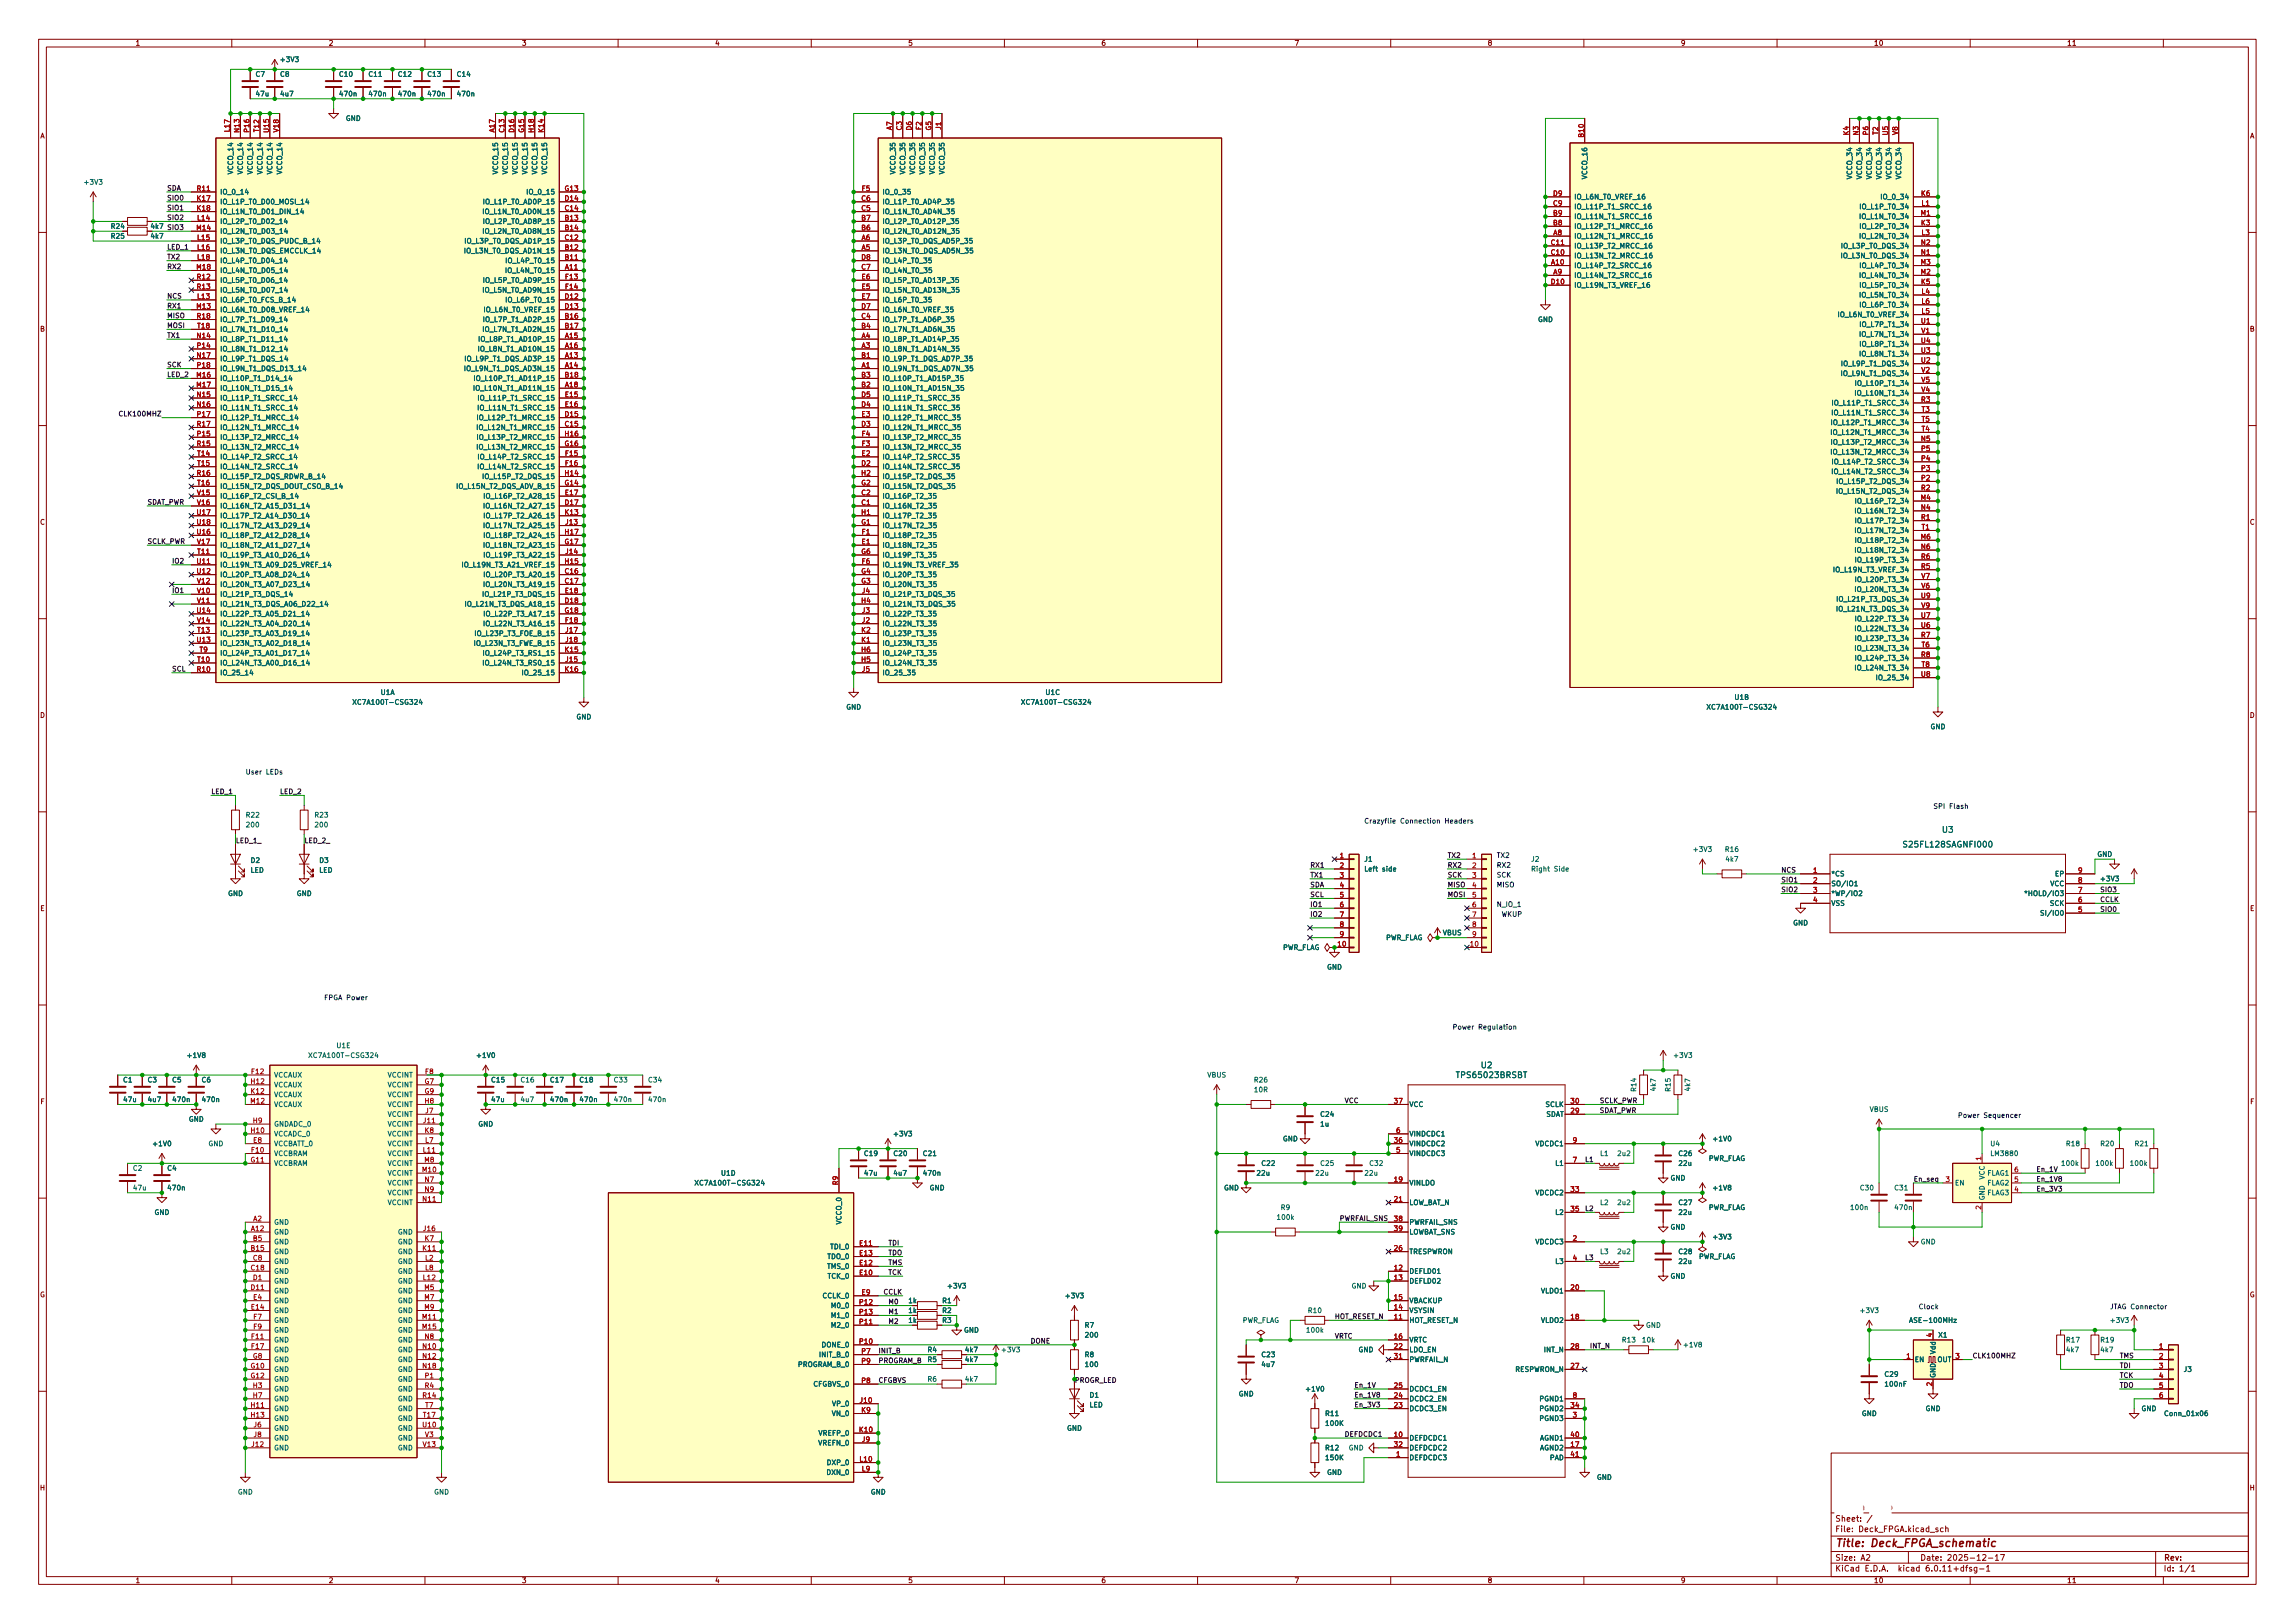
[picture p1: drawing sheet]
<svg xmlns="http://www.w3.org/2000/svg" width="594mm" height="420mm" viewBox="0 0 594 420" stroke-linecap="round" stroke-linejoin="round" font-family="sans-serif">
<defs><g id="words">
<g font-size="2.8" fill="#840000">
<text x="475" y="401.1">Title:</text>
<text x="484.3" y="401.1">Deck_FPGA_schematic</text>
</g>
<g font-size="2.1" fill="#006464">
<text x="492.4" y="219.8">S25FL128SAGNFI000</text>
<text x="502.6" y="216">U3</text>
<text x="376.7" y="279.5">TPS65023BRSBT</text>
<text x="383.2" y="277">U2</text>
</g>
<g font-size="2.1" fill="#840000">
<text x="475" y="394.4">Sheet:</text>
<text x="475" y="397.1">File:</text>
<text x="481.4" y="397.1">Deck_FPGA.kicad_sch</text>
<text x="475" y="407.3">KiCad</text>
<text x="475" y="404.5">Size:</text>
<text x="481.7" y="404.5">A2</text>
<text x="482.7" y="407.3">E.D.A.</text>
<text x="491.6" y="407.3">kicad</text>
<text x="497" y="404.5">Date:</text>
<text x="498.8" y="407.3">6.0.11+dfsg-1</text>
<text x="504" y="404.5">2025-12-17</text>
<text x="560" y="404.5">Rev:</text>
<text x="560" y="407.3">Id:</text>
<text x="564.1" y="407.3">1/1</text>
</g>
<g font-size="1.8" fill="#840000">
<text x="35" y="12.2">1</text>
<text x="85" y="12.2">2</text>
<text x="135" y="12.2">3</text>
<text x="185" y="12.2">4</text>
<text x="235" y="12.2">5</text>
<text x="285" y="12.2">6</text>
<text x="335" y="12.2">7</text>
<text x="385" y="12.2">8</text>
<text x="435" y="12.2">9</text>
<text x="485" y="12.2">10</text>
<text x="535" y="12.2">11</text>
<text x="10.4" y="36.2">A</text>
<text x="582.4" y="36.2">A</text>
<text x="10.3" y="86.2">B</text>
<text x="582.3" y="86.2">B</text>
<text x="10.3" y="136.2">C</text>
<text x="582.3" y="136.2">C</text>
<text x="10.3" y="186.2">D</text>
<text x="582.3" y="186.2">D</text>
<text x="10.3" y="236.2">E</text>
<text x="582.3" y="236.2">E</text>
<text x="10.4" y="286.2">F</text>
<text x="582.4" y="286.2">F</text>
<text x="10.3" y="336.2">G</text>
<text x="235" y="337.7">1k</text>
<text x="235" y="340.3">1k</text>
<text x="582.3" y="336.2">G</text>
<text x="235" y="342.8">1k</text>
<text x="10.2" y="386.2">H</text>
<text x="582.2" y="386.2">H</text>
<text x="35" y="410.2">1</text>
<text x="85" y="410.2">2</text>
<text x="135" y="410.2">3</text>
<text x="185" y="410.2">4</text>
<text x="235" y="410.2">5</text>
<text x="285" y="410.2">6</text>
<text x="335" y="410.2">7</text>
<text x="385" y="410.2">8</text>
<text x="435" y="410.2">9</text>
<text x="485" y="410.2">10</text>
<text x="535" y="410.2">11</text>
</g>
<g font-size="1.8" fill="#006464">
<text x="72.3" y="16.4">+3V3</text>
<text x="66" y="20.2">C7</text>
<text x="72.4" y="20.2">C8</text>
<text x="87.6" y="20.2">C10</text>
<text x="95.3" y="20.2">C11</text>
<text x="102.9" y="20.2">C12</text>
<text x="110.5" y="20.2">C13</text>
<text x="118.1" y="20.2">C14</text>
<text x="66" y="25.3">47u</text>
<text x="72.4" y="25.3">4u7</text>
<text x="87.6" y="25.3">470n</text>
<text x="95.3" y="25.3">470n</text>
<text x="102.9" y="25.3">470n</text>
<text x="110.5" y="25.3">470n</text>
<text x="118.1" y="25.3">470n</text>
<text x="89.4" y="31.7">GND</text>
<text x="60.7" y="45.2" transform="rotate(-90 60.7 45.2)">VCCO_14</text>
<text x="63.3" y="45.2" transform="rotate(-90 63.3 45.2)">VCCO_14</text>
<text x="65.8" y="45.2" transform="rotate(-90 65.8 45.2)">VCCO_14</text>
<text x="68.3" y="45.2" transform="rotate(-90 68.3 45.2)">VCCO_14</text>
<text x="70.9" y="45.2" transform="rotate(-90 70.9 45.2)">VCCO_14</text>
<text x="73.4" y="45.2" transform="rotate(-90 73.4 45.2)">VCCO_14</text>
<text x="129.3" y="45.2" transform="rotate(-90 129.3 45.2)">VCCO_15</text>
<text x="131.8" y="45.2" transform="rotate(-90 131.8 45.2)">VCCO_15</text>
<text x="134.4" y="45.2" transform="rotate(-90 134.4 45.2)">VCCO_15</text>
<text x="136.9" y="45.2" transform="rotate(-90 136.9 45.2)">VCCO_15</text>
<text x="139.5" y="45.2" transform="rotate(-90 139.5 45.2)">VCCO_15</text>
<text x="142" y="45.2" transform="rotate(-90 142 45.2)">VCCO_15</text>
<text x="232.2" y="45.2" transform="rotate(-90 232.2 45.2)">VCCO_35</text>
<text x="234.7" y="45.2" transform="rotate(-90 234.7 45.2)">VCCO_35</text>
<text x="237.2" y="45.2" transform="rotate(-90 237.2 45.2)">VCCO_35</text>
<text x="239.8" y="45.2" transform="rotate(-90 239.8 45.2)">VCCO_35</text>
<text x="242.3" y="45.2" transform="rotate(-90 242.3 45.2)">VCCO_35</text>
<text x="244.9" y="45.2" transform="rotate(-90 244.9 45.2)">VCCO_35</text>
<text x="411.2" y="46.5" transform="rotate(-90 411.2 46.5)">VCCO_16</text>
<text x="479.8" y="46.5" transform="rotate(-90 479.8 46.5)">VCCO_34</text>
<text x="482.4" y="46.5" transform="rotate(-90 482.4 46.5)">VCCO_34</text>
<text x="484.9" y="46.5" transform="rotate(-90 484.9 46.5)">VCCO_34</text>
<text x="487.4" y="46.5" transform="rotate(-90 487.4 46.5)">VCCO_34</text>
<text x="490" y="46.5" transform="rotate(-90 490 46.5)">VCCO_34</text>
<text x="492.5" y="46.5" transform="rotate(-90 492.5 46.5)">VCCO_34</text>
<text x="21.5" y="48.2">+3V3</text>
<text x="56.9" y="53.3">IO_L1P_T0_D00_MOSI_14</text>
<text x="56.9" y="50.7">IO_0_14</text>
<text x="124.9" y="53.3">IO_L1P_T0_AD0P_15</text>
<text x="136.1" y="50.7">IO_0_15</text>
<text x="228.3" y="53.3">IO_L1P_T0_AD4P_35</text>
<text x="228.3" y="50.7">IO_0_35</text>
<text x="407.4" y="52">IO_L6N_T0_VREF_16</text>
<text x="486.6" y="52">IO_0_34</text>
<text x="28.6" y="59.6">R24</text>
<text x="38.8" y="59.6">4k7</text>
<text x="56.9" y="55.8">IO_L1N_T0_D01_DIN_14</text>
<text x="56.9" y="58.3">IO_L2P_T0_D02_14</text>
<text x="124.7" y="55.8">IO_L1N_T0_AD0N_15</text>
<text x="124.9" y="58.3">IO_L2P_T0_AD8P_15</text>
<text x="228.3" y="58.3">IO_L2P_T0_AD12P_35</text>
<text x="228.3" y="55.8">IO_L1N_T0_AD4N_35</text>
<text x="407.4" y="59.6">IO_L12P_T1_MRCC_16</text>
<text x="407.4" y="57.1">IO_L11N_T1_SRCC_16</text>
<text x="407.4" y="54.5">IO_L11P_T1_SRCC_16</text>
<text x="481.1" y="57.1">IO_L1N_T0_34</text>
<text x="481.2" y="59.6">IO_L2P_T0_34</text>
<text x="481.2" y="54.5">IO_L1P_T0_34</text>
<text x="28.6" y="62.2">R25</text>
<text x="38.8" y="62.2">4k7</text>
<text x="56.9" y="63.4">IO_L3P_T0_DQS_PUDC_B_14</text>
<text x="56.9" y="66">IO_L3N_T0_DQS_EMCCLK_14</text>
<text x="56.9" y="60.9">IO_L2N_T0_D03_14</text>
<text x="120" y="66">IO_L3N_T0_DQS_AD1N_15</text>
<text x="120.1" y="63.4">IO_L3P_T0_DQS_AD1P_15</text>
<text x="124.7" y="60.9">IO_L2N_T0_AD8N_15</text>
<text x="228.3" y="66">IO_L3N_T0_DQS_AD5N_35</text>
<text x="228.3" y="63.4">IO_L3P_T0_DQS_AD5P_35</text>
<text x="228.3" y="60.9">IO_L2N_T0_AD12N_35</text>
<text x="407.4" y="62.2">IO_L12N_T1_MRCC_16</text>
<text x="407.4" y="64.7">IO_L13P_T2_MRCC_16</text>
<text x="476.4" y="64.7">IO_L3P_T0_DQS_34</text>
<text x="481.1" y="62.2">IO_L2N_T0_34</text>
<text x="56.9" y="68.5">IO_L4P_T0_D04_14</text>
<text x="56.9" y="71">IO_L4N_T0_D05_14</text>
<text x="130.6" y="71">IO_L4N_T0_15</text>
<text x="130.7" y="68.5">IO_L4P_T0_15</text>
<text x="228.3" y="71">IO_L4N_T0_35</text>
<text x="228.3" y="68.5">IO_L4P_T0_35</text>
<text x="407.4" y="69.8">IO_L14P_T2_SRCC_16</text>
<text x="407.4" y="67.2">IO_L13N_T2_MRCC_16</text>
<text x="476.4" y="67.2">IO_L3N_T0_DQS_34</text>
<text x="481.2" y="69.8">IO_L4P_T0_34</text>
<text x="56.9" y="73.6">IO_L5P_T0_D06_14</text>
<text x="56.9" y="76.1">IO_L5N_T0_D07_14</text>
<text x="124.7" y="76.1">IO_L5N_T0_AD9N_15</text>
<text x="124.9" y="73.6">IO_L5P_T0_AD9P_15</text>
<text x="228.3" y="76.1">IO_L5N_T0_AD13N_35</text>
<text x="228.3" y="73.6">IO_L5P_T0_AD13P_35</text>
<text x="407.4" y="72.3">IO_L14N_T2_SRCC_16</text>
<text x="407.4" y="74.9">IO_L19N_T3_VREF_16</text>
<text x="481.1" y="77.4">IO_L5N_T0_34</text>
<text x="481.1" y="72.3">IO_L4N_T0_34</text>
<text x="481.2" y="74.9">IO_L5P_T0_34</text>
<text x="56.9" y="78.7">IO_L6P_T0_FCS_B_14</text>
<text x="56.9" y="81.2">IO_L6N_T0_D08_VREF_14</text>
<text x="56.9" y="83.7">IO_L7P_T1_D09_14</text>
<text x="124.9" y="83.7">IO_L7P_T1_AD2P_15</text>
<text x="125" y="81.2">IO_L6N_T0_VREF_15</text>
<text x="130.7" y="78.7">IO_L6P_T0_15</text>
<text x="228.3" y="83.7">IO_L7P_T1_AD6P_35</text>
<text x="228.3" y="81.2">IO_L6N_T0_VREF_35</text>
<text x="228.3" y="78.7">IO_L6P_T0_35</text>
<text x="398" y="83.7">GND</text>
<text x="475.6" y="82.5">IO_L6N_T0_VREF_34</text>
<text x="481.2" y="79.9">IO_L6P_T0_34</text>
<text x="56.9" y="88.8">IO_L8P_T1_D11_14</text>
<text x="56.9" y="86.3">IO_L7N_T1_D10_14</text>
<text x="123.7" y="88.8">IO_L8P_T1_AD10P_15</text>
<text x="124.7" y="86.3">IO_L7N_T1_AD2N_15</text>
<text x="228.3" y="88.8">IO_L8P_T1_AD14P_35</text>
<text x="228.3" y="86.3">IO_L7N_T1_AD6N_35</text>
<text x="481.1" y="87.6">IO_L7N_T1_34</text>
<text x="481.2" y="85">IO_L7P_T1_34</text>
<text x="56.9" y="93.9">IO_L9P_T1_DQS_14</text>
<text x="56.9" y="91.4">IO_L8N_T1_D12_14</text>
<text x="120.1" y="93.9">IO_L9P_T1_DQS_AD3P_15</text>
<text x="123.5" y="91.4">IO_L8N_T1_AD10N_15</text>
<text x="228.3" y="91.4">IO_L8N_T1_AD14N_35</text>
<text x="228.3" y="93.9">IO_L9P_T1_DQS_AD7P_35</text>
<text x="476.4" y="95.2">IO_L9P_T1_DQS_34</text>
<text x="481.1" y="92.6">IO_L8N_T1_34</text>
<text x="481.2" y="90.1">IO_L8P_T1_34</text>
<text x="56.9" y="99">IO_L10P_T1_D14_14</text>
<text x="56.9" y="101.5">IO_L10N_T1_D15_14</text>
<text x="56.9" y="96.4">IO_L9N_T1_DQS_D13_14</text>
<text x="120" y="96.4">IO_L9N_T1_DQS_AD3N_15</text>
<text x="122.3" y="101.5">IO_L10N_T1_AD11N_15</text>
<text x="122.4" y="99">IO_L10P_T1_AD11P_15</text>
<text x="228.3" y="96.4">IO_L9N_T1_DQS_AD7N_35</text>
<text x="228.3" y="101.5">IO_L10N_T1_AD15N_35</text>
<text x="228.3" y="99">IO_L10P_T1_AD15P_35</text>
<text x="476.4" y="97.7">IO_L9N_T1_DQS_34</text>
<text x="480" y="100.3">IO_L10P_T1_34</text>
<text x="56.9" y="104.1">IO_L11P_T1_SRCC_14</text>
<text x="56.9" y="106.6">IO_L11N_T1_SRCC_14</text>
<text x="123.4" y="106.6">IO_L11N_T1_SRCC_15</text>
<text x="123.5" y="104.1">IO_L11P_T1_SRCC_15</text>
<text x="228.3" y="106.6">IO_L11N_T1_SRCC_35</text>
<text x="228.3" y="104.1">IO_L11P_T1_SRCC_35</text>
<text x="473.9" y="107.9">IO_L11N_T1_SRCC_34</text>
<text x="474" y="105.3">IO_L11P_T1_SRCC_34</text>
<text x="479.9" y="102.8">IO_L10N_T1_34</text>
<text x="56.9" y="109.1">IO_L12P_T1_MRCC_14</text>
<text x="56.9" y="111.7">IO_L12N_T1_MRCC_14</text>
<text x="123.2" y="111.7">IO_L12N_T1_MRCC_15</text>
<text x="123.2" y="109.1">IO_L12P_T1_MRCC_15</text>
<text x="228.3" y="111.7">IO_L12N_T1_MRCC_35</text>
<text x="228.3" y="109.1">IO_L12P_T1_MRCC_35</text>
<text x="473.7" y="113">IO_L12N_T1_MRCC_34</text>
<text x="473.8" y="110.4">IO_L12P_T1_MRCC_34</text>
<text x="56.9" y="114.2">IO_L13P_T2_MRCC_14</text>
<text x="56.9" y="116.8">IO_L13N_T2_MRCC_14</text>
<text x="56.9" y="119.3">IO_L14P_T2_SRCC_14</text>
<text x="123.2" y="116.8">IO_L13N_T2_MRCC_15</text>
<text x="123.2" y="114.2">IO_L13P_T2_MRCC_15</text>
<text x="123.5" y="119.3">IO_L14P_T2_SRCC_15</text>
<text x="228.3" y="119.3">IO_L14P_T2_SRCC_35</text>
<text x="228.3" y="116.8">IO_L13N_T2_MRCC_35</text>
<text x="228.3" y="114.2">IO_L13P_T2_MRCC_35</text>
<text x="473.7" y="118">IO_L13N_T2_MRCC_34</text>
<text x="473.8" y="115.5">IO_L13P_T2_MRCC_34</text>
<text x="56.9" y="124.4">IO_L15P_T2_DQS_RDWR_B_14</text>
<text x="56.9" y="121.8">IO_L14N_T2_SRCC_14</text>
<text x="123.4" y="121.8">IO_L14N_T2_SRCC_15</text>
<text x="124.7" y="124.4">IO_L15P_T2_DQS_15</text>
<text x="228.3" y="121.8">IO_L14N_T2_SRCC_35</text>
<text x="228.3" y="124.4">IO_L15P_T2_DQS_35</text>
<text x="473.9" y="123.1">IO_L14N_T2_SRCC_34</text>
<text x="474" y="120.6">IO_L14P_T2_SRCC_34</text>
<text x="475.2" y="125.7">IO_L15P_T2_DQS_34</text>
<text x="56.9" y="126.9">IO_L15N_T2_DQS_DOUT_CSO_B_14</text>
<text x="56.9" y="129.5">IO_L16P_T2_CSI_B_14</text>
<text x="118" y="126.9">IO_L15N_T2_DQS_ADV_B_15</text>
<text x="125" y="129.5">IO_L16P_T2_A28_15</text>
<text x="228.3" y="129.5">IO_L16P_T2_35</text>
<text x="228.3" y="126.9">IO_L15N_T2_DQS_35</text>
<text x="475.1" y="128.2">IO_L15N_T2_DQS_34</text>
<text x="480" y="130.7">IO_L16P_T2_34</text>
<text x="56.9" y="134.5">IO_L17P_T2_A14_D30_14</text>
<text x="56.9" y="137.1">IO_L17N_T2_A13_D29_14</text>
<text x="56.9" y="132">IO_L16N_T2_A15_D31_14</text>
<text x="124.9" y="132">IO_L16N_T2_A27_15</text>
<text x="124.9" y="137.1">IO_L17N_T2_A25_15</text>
<text x="125" y="134.5">IO_L17P_T2_A26_15</text>
<text x="228.3" y="132">IO_L16N_T2_35</text>
<text x="228.3" y="137.1">IO_L17N_T2_35</text>
<text x="228.3" y="134.5">IO_L17P_T2_35</text>
<text x="479.9" y="133.3">IO_L16N_T2_34</text>
<text x="480" y="135.8">IO_L17P_T2_34</text>
<text x="56.9" y="139.6">IO_L18P_T2_A12_D28_14</text>
<text x="56.9" y="142.2">IO_L18N_T2_A11_D27_14</text>
<text x="124.9" y="142.2">IO_L18N_T2_A23_15</text>
<text x="125" y="139.6">IO_L18P_T2_A24_15</text>
<text x="228.3" y="142.2">IO_L18N_T2_35</text>
<text x="228.3" y="139.6">IO_L18P_T2_35</text>
<text x="479.9" y="143.4">IO_L18N_T2_34</text>
<text x="479.9" y="138.4">IO_L17N_T2_34</text>
<text x="480" y="140.9">IO_L18P_T2_34</text>
<text x="56.9" y="144.7">IO_L19P_T3_A10_D26_14</text>
<text x="56.9" y="147.2">IO_L19N_T3_A09_D25_VREF_14</text>
<text x="56.9" y="149.8">IO_L20P_T3_A08_D24_14</text>
<text x="119.4" y="147.2">IO_L19N_T3_A21_VREF_15</text>
<text x="125" y="149.8">IO_L20P_T3_A20_15</text>
<text x="125" y="144.7">IO_L19P_T3_A22_15</text>
<text x="228.3" y="147.2">IO_L19N_T3_VREF_35</text>
<text x="228.3" y="149.8">IO_L20P_T3_35</text>
<text x="228.3" y="144.7">IO_L19P_T3_35</text>
<text x="474.4" y="148.5">IO_L19N_T3_VREF_34</text>
<text x="480" y="146">IO_L19P_T3_34</text>
<text x="56.9" y="154.9">IO_L21P_T3_DQS_14</text>
<text x="56.9" y="152.3">IO_L20N_T3_A07_D23_14</text>
<text x="124.7" y="154.9">IO_L21P_T3_DQS_15</text>
<text x="124.9" y="152.3">IO_L20N_T3_A19_15</text>
<text x="228.3" y="152.3">IO_L20N_T3_35</text>
<text x="228.3" y="154.9">IO_L21P_T3_DQS_35</text>
<text x="479.9" y="153.6">IO_L20N_T3_34</text>
<text x="480" y="151.1">IO_L20P_T3_34</text>
<text x="56.9" y="159.9">IO_L22P_T3_A05_D21_14</text>
<text x="56.9" y="157.4">IO_L21N_T3_DQS_A06_D22_14</text>
<text x="120.1" y="157.4">IO_L21N_T3_DQS_A18_15</text>
<text x="125" y="159.9">IO_L22P_T3_A17_15</text>
<text x="228.3" y="157.4">IO_L21N_T3_DQS_35</text>
<text x="228.3" y="159.9">IO_L22P_T3_35</text>
<text x="475.1" y="158.7">IO_L21N_T3_DQS_34</text>
<text x="475.2" y="156.1">IO_L21P_T3_DQS_34</text>
<text x="480" y="161.2">IO_L22P_T3_34</text>
<text x="56.9" y="165">IO_L23P_T3_A03_D19_14</text>
<text x="56.9" y="167.6">IO_L23N_T3_A02_D18_14</text>
<text x="56.9" y="162.5">IO_L22N_T3_A04_D20_14</text>
<text x="122.5" y="167.6">IO_L23N_T3_FWE_B_15</text>
<text x="122.7" y="165">IO_L23P_T3_FOE_B_15</text>
<text x="124.9" y="162.5">IO_L22N_T3_A16_15</text>
<text x="228.3" y="162.5">IO_L22N_T3_35</text>
<text x="228.3" y="167.6">IO_L23N_T3_35</text>
<text x="228.3" y="165">IO_L23P_T3_35</text>
<text x="479.9" y="163.8">IO_L22N_T3_34</text>
<text x="480" y="166.3">IO_L23P_T3_34</text>
<text x="56.9" y="172.6">IO_L24N_T3_A00_D16_14</text>
<text x="56.9" y="170.1">IO_L24P_T3_A01_D17_14</text>
<text x="124.7" y="172.6">IO_L24N_T3_RS0_15</text>
<text x="124.8" y="170.1">IO_L24P_T3_RS1_15</text>
<text x="228.3" y="172.6">IO_L24N_T3_35</text>
<text x="228.3" y="170.1">IO_L24P_T3_35</text>
<text x="479.9" y="168.8">IO_L23N_T3_34</text>
<text x="479.9" y="173.9">IO_L24N_T3_34</text>
<text x="480" y="171.4">IO_L24P_T3_34</text>
<text x="56.9" y="175.2">IO_25_14</text>
<text x="134.9" y="175.2">IO_25_15</text>
<text x="228.3" y="175.2">IO_25_35</text>
<text x="485.4" y="176.5">IO_25_34</text>
<text x="91.1" y="182.8">XC7A100T-CSG324</text>
<text x="98.4" y="180.3">U1A</text>
<text x="219" y="184.1">GND</text>
<text x="264.2" y="182.8">XC7A100T-CSG324</text>
<text x="270.5" y="180.3">U1C</text>
<text x="441.6" y="184.1">XC7A100T-CSG324</text>
<text x="448.9" y="181.5">U1B</text>
<text x="149.1" y="186.6">GND</text>
<text x="499.6" y="189.2">GND</text>
<text x="63.5" y="212">R22</text>
<text x="63.5" y="214.6">200</text>
<text x="81.3" y="212">R23</text>
<text x="81.3" y="214.6">200</text>
<text x="438.1" y="220.9">+3V3</text>
<text x="446.4" y="220.9">R16</text>
<text x="64.8" y="223.8">D2</text>
<text x="64.8" y="226.3">LED</text>
<text x="82.6" y="223.8">D3</text>
<text x="82.6" y="226.3">LED</text>
<text x="353.1" y="223.4">J1</text>
<text x="353.1" y="226">Left</text>
<text x="357.8" y="226">side</text>
<text x="396.2" y="223.4">J2</text>
<text x="396.2" y="226">Right</text>
<text x="402.3" y="226">Side</text>
<text x="446.5" y="223.4">4k7</text>
<text x="474" y="227.3">*CS</text>
<text x="531.8" y="227.3">EP</text>
<text x="542.8" y="222.2">GND</text>
<text x="58.9" y="232.3">GND</text>
<text x="76.7" y="232.3">GND</text>
<text x="474" y="229.8">SO/IO1</text>
<text x="474" y="232.3">*WP/IO2</text>
<text x="523.9" y="232.3">*HOLD/IO3</text>
<text x="530.6" y="229.8">VCC</text>
<text x="543.5" y="228.5">+3V3</text>
<text x="464.1" y="240">GND</text>
<text x="474" y="234.9">VSS</text>
<text x="528" y="237.4">SI/IO0</text>
<text x="530.5" y="234.9">SCK</text>
<text x="358.7" y="243.8">PWR_FLAG</text>
<text x="373.4" y="242.5">VBUS</text>
<text x="332" y="246.3">PWR_FLAG</text>
<text x="343.4" y="251.4">GND</text>
<text x="48.2" y="274.2">+1V8</text>
<text x="79.7" y="274.2">XC7A100T-CSG324</text>
<text x="87" y="271.7">U1E</text>
<text x="123.1" y="274.2">+1V0</text>
<text x="433" y="274.2">+3V3</text>
<text x="31.8" y="280.6">C1</text>
<text x="38.1" y="280.6">C3</text>
<text x="44.5" y="280.6">C5</text>
<text x="52.1" y="280.6">C6</text>
<text x="70.9" y="279.3">VCCAUX</text>
<text x="70.9" y="281.9">VCCAUX</text>
<text x="100.3" y="279.3">VCCINT</text>
<text x="100.3" y="281.9">VCCINT</text>
<text x="127" y="280.6">C15</text>
<text x="134.6" y="280.6">C16</text>
<text x="142.2" y="280.6">C17</text>
<text x="149.9" y="280.6">C18</text>
<text x="158.8" y="280.6">C33</text>
<text x="167.6" y="280.6">C34</text>
<text x="312.4" y="279.3">VBUS</text>
<text x="324.5" y="280.6">R26</text>
<text x="31.8" y="285.7">47u</text>
<text x="38.1" y="285.7">4u7</text>
<text x="44.5" y="285.7">470n</text>
<text x="52.1" y="285.7">470n</text>
<text x="70.9" y="284.4">VCCAUX</text>
<text x="70.9" y="286.9">VCCAUX</text>
<text x="100.3" y="284.4">VCCINT</text>
<text x="100.3" y="286.9">VCCINT</text>
<text x="127" y="285.7">47u</text>
<text x="134.6" y="285.7">4u7</text>
<text x="142.2" y="285.7">470n</text>
<text x="149.9" y="285.7">470n</text>
<text x="158.8" y="285.7">470n</text>
<text x="167.6" y="285.7">470n</text>
<text x="324.5" y="283.1">10R</text>
<text x="364.7" y="286.9">VCC</text>
<text x="399.9" y="286.9">SCLK</text>
<text x="423.9" y="282.8" transform="rotate(-90 423.9 282.8)">R14</text>
<text x="429" y="282.6" transform="rotate(-90 429 282.6)">4k7</text>
<text x="432.8" y="282.8" transform="rotate(-90 432.8 282.8)">R15</text>
<text x="437.9" y="282.6" transform="rotate(-90 437.9 282.6)">4k7</text>
<text x="48.8" y="290.8">GND</text>
<text x="70.9" y="292">GNDADC_0</text>
<text x="100.3" y="292">VCCINT</text>
<text x="100.3" y="289.5">VCCINT</text>
<text x="123.7" y="292">GND</text>
<text x="341.6" y="289.5">C24</text>
<text x="341.6" y="292">1u</text>
<text x="400.2" y="289.5">SDAT</text>
<text x="483.9" y="288.2">VBUS</text>
<text x="39.3" y="297.1">+1V0</text>
<text x="53.9" y="297.1">GND</text>
<text x="70.9" y="297.1">VCCBATT_0</text>
<text x="70.9" y="299.6">VCCBRAM</text>
<text x="70.9" y="294.6">VCCADC_0</text>
<text x="100.3" y="294.6">VCCINT</text>
<text x="100.3" y="299.6">VCCINT</text>
<text x="100.3" y="297.1">VCCINT</text>
<text x="223.5" y="299.6">C19</text>
<text x="231.1" y="294.6">+3V3</text>
<text x="231.1" y="299.6">C20</text>
<text x="238.8" y="299.6">C21</text>
<text x="332" y="295.8">GND</text>
<text x="364.7" y="297.1">VINDCDC2</text>
<text x="364.7" y="299.6">VINDCDC3</text>
<text x="364.7" y="294.6">VINDCDC1</text>
<text x="397.3" y="297.1">VDCDC1</text>
<text x="414.1" y="299.6">L1</text>
<text x="418.5" y="299.6">2u2</text>
<text x="434.3" y="299.6">C26</text>
<text x="443.2" y="295.8">+1V0</text>
<text x="515.1" y="297.1">U4</text>
<text x="515.1" y="299.6">LM3880</text>
<text x="534.7" y="297.1">R18</text>
<text x="543.6" y="297.1">R20</text>
<text x="552.5" y="297.1">R21</text>
<text x="34.3" y="303.5">C2</text>
<text x="43.2" y="303.5">C4</text>
<text x="70.9" y="302.2">VCCBRAM</text>
<text x="100.3" y="304.7">VCCINT</text>
<text x="100.3" y="302.2">VCCINT</text>
<text x="186.5" y="304.7">U1D</text>
<text x="223.5" y="304.7">47u</text>
<text x="231.1" y="304.7">4u7</text>
<text x="238.8" y="304.7">470n</text>
<text x="325.1" y="304.7">22u</text>
<text x="326.4" y="302.2">C22</text>
<text x="340.4" y="304.7">22u</text>
<text x="341.6" y="302.2">C25</text>
<text x="353.1" y="304.7">22u</text>
<text x="354.3" y="302.2">C32</text>
<text x="402.5" y="302.2">L1</text>
<text x="432.3" y="306">GND</text>
<text x="434.3" y="302.2">22u</text>
<text x="442.2" y="300.9">PWR_FLAG</text>
<text x="514.1" y="305.4" transform="rotate(-90 514.1 305.4)">VCC</text>
<text x="514.4" y="304.7">FLAG1</text>
<text x="533.4" y="302.2">100k</text>
<text x="542.3" y="302.2">100k</text>
<text x="551.2" y="302.2">100k</text>
<text x="34.3" y="308.5">47u</text>
<text x="43.2" y="308.5">470n</text>
<text x="100.3" y="307.3">VCCINT</text>
<text x="100.3" y="309.8">VCCINT</text>
<text x="179.6" y="307.3">XC7A100T-CSG324</text>
<text x="240.6" y="308.5">GND</text>
<text x="316.8" y="308.5">GND</text>
<text x="364.7" y="307.3">VINLDO</text>
<text x="397.3" y="309.8">VDCDC2</text>
<text x="443.2" y="308.5">+1V8</text>
<text x="481.3" y="308.5">C30</text>
<text x="490.2" y="308.5">C31</text>
<text x="506" y="307.3">EN</text>
<text x="514.1" y="310.8" transform="rotate(-90 514.1 310.8)">GND</text>
<text x="514.4" y="309.8">FLAG3</text>
<text x="514.4" y="307.3">FLAG2</text>
<text x="39.9" y="314.9">GND</text>
<text x="70.9" y="317.4">GND</text>
<text x="100.3" y="312.3">VCCINT</text>
<text x="218.2" y="317.1" transform="rotate(-90 218.2 317.1)">VCCO_0</text>
<text x="330.3" y="316.2">100k</text>
<text x="331.4" y="313.6">R9</text>
<text x="364.7" y="312.3">LOW_BAT_N</text>
<text x="364.7" y="317.4">PWRFAIL_SNS</text>
<text x="402.5" y="314.9">L2</text>
<text x="414.1" y="312.3">L2</text>
<text x="418.5" y="312.3">2u2</text>
<text x="434.3" y="312.3">C27</text>
<text x="434.3" y="314.9">22u</text>
<text x="442.2" y="313.6">PWR_FLAG</text>
<text x="478.8" y="313.6">100n</text>
<text x="490.2" y="313.6">470n</text>
<text x="70.9" y="320">GND</text>
<text x="70.9" y="322.5">GND</text>
<text x="102.9" y="320">GND</text>
<text x="102.9" y="322.5">GND</text>
<text x="214.8" y="323.8">TDI_0</text>
<text x="364.7" y="320">LOWBAT_SNS</text>
<text x="397.3" y="322.5">VDCDC3</text>
<text x="432.3" y="318.7">GND</text>
<text x="443.2" y="321.2">+3V3</text>
<text x="497.1" y="322.5">GND</text>
<text x="70.9" y="325">GND</text>
<text x="70.9" y="327.6">GND</text>
<text x="102.9" y="325">GND</text>
<text x="102.9" y="327.6">GND</text>
<text x="214" y="328.9">TMS_0</text>
<text x="214.1" y="326.3">TDO_0</text>
<text x="364.7" y="325">TRESPWRON</text>
<text x="402.5" y="327.6">L3</text>
<text x="414.1" y="325">L3</text>
<text x="418.5" y="325">2u2</text>
<text x="434.3" y="325">C28</text>
<text x="434.3" y="327.6">22u</text>
<text x="439.7" y="326.3">PWR_FLAG</text>
<text x="70.9" y="330.1">GND</text>
<text x="70.9" y="332.7">GND</text>
<text x="70.9" y="335.2">GND</text>
<text x="102.9" y="332.7">GND</text>
<text x="102.9" y="330.1">GND</text>
<text x="102.9" y="335.2">GND</text>
<text x="214.1" y="331.4">TCK_0</text>
<text x="245" y="333.9">+3V3</text>
<text x="349.8" y="333.9">GND</text>
<text x="364.7" y="330.1">DEFLD01</text>
<text x="364.7" y="332.7">DEFLD02</text>
<text x="398.8" y="335.2">VLDO1</text>
<text x="432.3" y="331.4">GND</text>
<text x="70.9" y="340.3">GND</text>
<text x="70.9" y="337.7">GND</text>
<text x="102.9" y="337.7">GND</text>
<text x="102.9" y="340.3">GND</text>
<text x="212.8" y="336.5">CCLK_0</text>
<text x="215" y="339">M0_0</text>
<text x="215" y="341.6">M1_0</text>
<text x="243.8" y="337.7">R1</text>
<text x="243.8" y="340.3">R2</text>
<text x="275.5" y="336.5">+3V3</text>
<text x="338.4" y="340.3">R10</text>
<text x="364.7" y="340.3">VSYSIN</text>
<text x="364.7" y="337.7">VBACKUP</text>
<text x="481.3" y="340.3">+3V3</text>
<text x="70.9" y="347.9">GND</text>
<text x="70.9" y="342.8">GND</text>
<text x="70.9" y="345.4">GND</text>
<text x="102.9" y="342.8">GND</text>
<text x="102.9" y="345.4">GND</text>
<text x="102.9" y="347.9">GND</text>
<text x="215" y="344.1">M2_0</text>
<text x="243.8" y="342.8">R3</text>
<text x="249.4" y="345.4">GND</text>
<text x="280.7" y="344.1">R7</text>
<text x="280.7" y="346.6">200</text>
<text x="321.6" y="342.8">PWR_FLAG</text>
<text x="338" y="345.4">100k</text>
<text x="364.7" y="342.8">HOT_RESET_N</text>
<text x="364.7" y="347.9">VRTC</text>
<text x="398.8" y="342.8">VLDO2</text>
<text x="419.7" y="347.9">R13</text>
<text x="424.9" y="347.9">10k</text>
<text x="426" y="344.1">GND</text>
<text x="494.1" y="342.8">ASE-100MHz</text>
<text x="501.6" y="346.6">X1</text>
<text x="534.7" y="347.9">R17</text>
<text x="543.6" y="347.9">R19</text>
<text x="546" y="342.8">+3V3</text>
<text x="70.9" y="350.4">GND</text>
<text x="70.9" y="353">GND</text>
<text x="102.9" y="350.4">GND</text>
<text x="102.9" y="353">GND</text>
<text x="211.9" y="351.7">INIT_B_0</text>
<text x="212.6" y="349.2">DONE_0</text>
<text x="240" y="350.4">R4</text>
<text x="240" y="353">R5</text>
<text x="249.7" y="350.4">4k7</text>
<text x="249.7" y="353">4k7</text>
<text x="259" y="350.4">+3V3</text>
<text x="280.7" y="351.7">R8</text>
<text x="326.4" y="351.7">C23</text>
<text x="351.6" y="350.4">GND</text>
<text x="364.7" y="350.4">LDO_EN</text>
<text x="364.7" y="353">PWRFAIL_N</text>
<text x="399.5" y="350.4">INT_N</text>
<text x="435.5" y="349.2">+1V8</text>
<text x="495.6" y="353">EN</text>
<text x="501.4" y="350.7" transform="rotate(-90 501.4 350.7)">Vdd</text>
<text x="501.4" y="353">OUT</text>
<text x="534.7" y="350.4">4k7</text>
<text x="543.6" y="350.4">4k7</text>
<text x="70.9" y="355.5">GND</text>
<text x="70.9" y="358.1">GND</text>
<text x="102.9" y="355.5">GND</text>
<text x="102.9" y="358.1">GND</text>
<text x="206.4" y="354.3">PROGRAM_B_0</text>
<text x="210.4" y="359.3">CFGBVS_0</text>
<text x="240" y="358.1">R6</text>
<text x="249.7" y="358.1">4k7</text>
<text x="280.7" y="354.3">100</text>
<text x="326.4" y="354.3">4u7</text>
<text x="392.1" y="355.5">RESPWRON_N</text>
<text x="487.7" y="356.8">C29</text>
<text x="487.7" y="359.3">100nF</text>
<text x="501.4" y="356.8" transform="rotate(-90 501.4 356.8)">GND</text>
<text x="565.2" y="355.5">J3</text>
<text x="70.9" y="365.7">GND</text>
<text x="70.9" y="360.6">GND</text>
<text x="70.9" y="363.1">GND</text>
<text x="102.9" y="363.1">GND</text>
<text x="102.9" y="360.6">GND</text>
<text x="102.9" y="365.7">GND</text>
<text x="215.3" y="364.4">VP_0</text>
<text x="281.9" y="362.2">D1</text>
<text x="281.9" y="364.7">LED</text>
<text x="320.6" y="361.9">GND</text>
<text x="337.7" y="360.6">+1V0</text>
<text x="364.7" y="365.7">DCDC3_EN</text>
<text x="364.7" y="363.1">DCDC2_EN</text>
<text x="364.7" y="360.6">DCDC1_EN</text>
<text x="398.4" y="365.7">PGND2</text>
<text x="398.4" y="363.1">PGND1</text>
<text x="498.4" y="365.7">GND</text>
<text x="554.2" y="365.7">GND</text>
<text x="70.9" y="368.2">GND</text>
<text x="70.9" y="370.8">GND</text>
<text x="102.9" y="368.2">GND</text>
<text x="102.9" y="370.8">GND</text>
<text x="215.2" y="367">VN_0</text>
<text x="276.1" y="370.8">GND</text>
<text x="342.9" y="367">R11</text>
<text x="342.9" y="369.5">100K</text>
<text x="398.4" y="368.2">PGND3</text>
<text x="481.9" y="367">GND</text>
<text x="560.1" y="367">Conn_01x06</text>
<text x="70.9" y="375.8">GND</text>
<text x="70.9" y="373.3">GND</text>
<text x="102.9" y="375.8">GND</text>
<text x="102.9" y="373.3">GND</text>
<text x="211.7" y="374.6">VREFN_0</text>
<text x="211.8" y="372">VREFP_0</text>
<text x="342.9" y="375.8">R12</text>
<text x="349" y="375.8">GND</text>
<text x="364.7" y="373.3">DEFDCDC1</text>
<text x="364.7" y="375.8">DEFDCDC2</text>
<text x="398.6" y="375.8">AGND2</text>
<text x="398.6" y="373.3">AGND1</text>
<text x="213.8" y="382.2">DXN_0</text>
<text x="213.9" y="379.7">DXP_0</text>
<text x="342.9" y="378.4">150K</text>
<text x="343.4" y="382.2">GND</text>
<text x="364.7" y="378.4">DEFDCDC3</text>
<text x="401.1" y="378.4">PAD</text>
<text x="413.3" y="383.5">GND</text>
<text x="61.5" y="387.3">GND</text>
<text x="112.3" y="387.3">GND</text>
<text x="225.3" y="387.3">GND</text>
</g>
<g font-size="1.8" fill="#a90000">
<text x="59.4" y="34.4" transform="rotate(-90 59.4 34.4)">L17</text>
<text x="62" y="34.5" transform="rotate(-90 62 34.5)">N13</text>
<text x="64.5" y="34.5" transform="rotate(-90 64.5 34.5)">P16</text>
<text x="67.1" y="34.3" transform="rotate(-90 67.1 34.3)">T12</text>
<text x="69.6" y="34.5" transform="rotate(-90 69.6 34.5)">U15</text>
<text x="72.1" y="34.4" transform="rotate(-90 72.1 34.4)">V18</text>
<text x="128" y="34.4" transform="rotate(-90 128 34.4)">A17</text>
<text x="130.6" y="34.5" transform="rotate(-90 130.6 34.5)">C13</text>
<text x="133.1" y="34.5" transform="rotate(-90 133.1 34.5)">D16</text>
<text x="135.6" y="34.5" transform="rotate(-90 135.6 34.5)">G15</text>
<text x="138.2" y="34.5" transform="rotate(-90 138.2 34.5)">H18</text>
<text x="140.7" y="34.5" transform="rotate(-90 140.7 34.5)">K14</text>
<text x="230.9" y="33.8" transform="rotate(-90 230.9 33.8)">A7</text>
<text x="233.4" y="33.9" transform="rotate(-90 233.4 33.9)">C3</text>
<text x="236" y="33.9" transform="rotate(-90 236 33.9)">D6</text>
<text x="238.5" y="33.8" transform="rotate(-90 238.5 33.8)">F2</text>
<text x="241" y="33.9" transform="rotate(-90 241 33.9)">G5</text>
<text x="243.6" y="33.7" transform="rotate(-90 243.6 33.7)">J1</text>
<text x="410" y="35.7" transform="rotate(-90 410 35.7)">B10</text>
<text x="478.5" y="35.1" transform="rotate(-90 478.5 35.1)">K4</text>
<text x="481.1" y="35.2" transform="rotate(-90 481.1 35.2)">N3</text>
<text x="483.6" y="35.1" transform="rotate(-90 483.6 35.1)">P6</text>
<text x="486.2" y="35" transform="rotate(-90 486.2 35)">T2</text>
<text x="488.7" y="35.2" transform="rotate(-90 488.7 35.2)">U5</text>
<text x="491.2" y="35" transform="rotate(-90 491.2 35)">V8</text>
<text x="50.8" y="52">K17</text>
<text x="50.8" y="49.4">R11</text>
<text x="146" y="52">D14</text>
<text x="146" y="49.4">G13</text>
<text x="222.8" y="52">C6</text>
<text x="222.9" y="49.4">F5</text>
<text x="401.9" y="53.3">C9</text>
<text x="401.9" y="50.7">D9</text>
<text x="497.2" y="50.7">K6</text>
<text x="497.3" y="53.3">L1</text>
<text x="50.7" y="59.6">M14</text>
<text x="50.8" y="54.5">K18</text>
<text x="50.9" y="57.1">L14</text>
<text x="146" y="57.1">B13</text>
<text x="146" y="59.6">B14</text>
<text x="146" y="54.5">C14</text>
<text x="222.8" y="59.6">B6</text>
<text x="222.8" y="57.1">B7</text>
<text x="222.8" y="54.5">C5</text>
<text x="401.9" y="58.3">B8</text>
<text x="401.9" y="55.8">B9</text>
<text x="497.1" y="55.8">M1</text>
<text x="497.2" y="58.3">K3</text>
<text x="50.9" y="62.1">L15</text>
<text x="50.9" y="64.7">L16</text>
<text x="146" y="64.7">B12</text>
<text x="146" y="62.1">C12</text>
<text x="222.9" y="64.7">A5</text>
<text x="222.9" y="62.1">A6</text>
<text x="401.3" y="66">C10</text>
<text x="401.3" y="63.4">C11</text>
<text x="402" y="60.9">A8</text>
<text x="497.1" y="66">N1</text>
<text x="497.1" y="63.4">N2</text>
<text x="497.3" y="60.9">L3</text>
<text x="50.7" y="69.8">M18</text>
<text x="50.9" y="67.2">L18</text>
<text x="146" y="67.2">B11</text>
<text x="146.1" y="69.8">A11</text>
<text x="222.8" y="69.8">C7</text>
<text x="222.8" y="67.2">D8</text>
<text x="401.4" y="68.5">A10</text>
<text x="402" y="71">A9</text>
<text x="497.1" y="71">M2</text>
<text x="497.1" y="68.5">M3</text>
<text x="50.8" y="72.3">R12</text>
<text x="50.8" y="74.8">R13</text>
<text x="50.9" y="77.4">L13</text>
<text x="146" y="77.4">D12</text>
<text x="146.1" y="72.3">F13</text>
<text x="146.1" y="74.8">F14</text>
<text x="222.9" y="74.8">E5</text>
<text x="222.9" y="72.3">E6</text>
<text x="222.9" y="77.4">E7</text>
<text x="401.3" y="73.6">D10</text>
<text x="497.2" y="73.6">K5</text>
<text x="497.3" y="76.1">L4</text>
<text x="50.7" y="79.9">M13</text>
<text x="50.8" y="82.5">R18</text>
<text x="146" y="82.5">B16</text>
<text x="146" y="79.9">D13</text>
<text x="222.8" y="82.5">C4</text>
<text x="222.8" y="79.9">D7</text>
<text x="497.1" y="83.7">U1</text>
<text x="497.3" y="81.2">L5</text>
<text x="497.3" y="78.7">L6</text>
<text x="50.8" y="87.5">N14</text>
<text x="50.9" y="85">T18</text>
<text x="146" y="85">B17</text>
<text x="146.1" y="87.5">A15</text>
<text x="222.8" y="85">B4</text>
<text x="222.9" y="87.5">A4</text>
<text x="497.1" y="88.8">U4</text>
<text x="497.3" y="86.3">V1</text>
<text x="50.8" y="92.6">N17</text>
<text x="50.8" y="90.1">P14</text>
<text x="50.8" y="95.2">P18</text>
<text x="146.1" y="92.6">A13</text>
<text x="146.1" y="95.2">A14</text>
<text x="146.1" y="90.1">A16</text>
<text x="222.8" y="92.6">B1</text>
<text x="222.9" y="95.2">A1</text>
<text x="222.9" y="90.1">A3</text>
<text x="497.1" y="93.9">U2</text>
<text x="497.1" y="91.4">U3</text>
<text x="50.7" y="97.7">M16</text>
<text x="50.7" y="100.2">M17</text>
<text x="146" y="97.7">B18</text>
<text x="146.1" y="100.2">A18</text>
<text x="222.8" y="100.2">B2</text>
<text x="222.8" y="97.7">B3</text>
<text x="497.3" y="96.4">V2</text>
<text x="497.3" y="101.5">V4</text>
<text x="497.3" y="99">V5</text>
<text x="50.8" y="102.8">N15</text>
<text x="50.8" y="105.3">N16</text>
<text x="50.8" y="107.9">P17</text>
<text x="146" y="107.9">D15</text>
<text x="146.1" y="102.8">E15</text>
<text x="146.1" y="105.3">E16</text>
<text x="222.8" y="105.3">D4</text>
<text x="222.8" y="102.8">D5</text>
<text x="222.9" y="107.9">E3</text>
<text x="497.2" y="104.1">R3</text>
<text x="497.3" y="106.6">T3</text>
<text x="50.8" y="112.9">P15</text>
<text x="50.8" y="110.4">R17</text>
<text x="146" y="112.9">H16</text>
<text x="146" y="110.4">C15</text>
<text x="222.8" y="110.4">D3</text>
<text x="222.9" y="112.9">F4</text>
<text x="497.3" y="111.7">T4</text>
<text x="497.3" y="109.1">T5</text>
<text x="50.8" y="115.5">R15</text>
<text x="50.9" y="118">T14</text>
<text x="146" y="115.5">G16</text>
<text x="146.1" y="118">F15</text>
<text x="222.9" y="118">E2</text>
<text x="222.9" y="115.5">F3</text>
<text x="497.1" y="114.2">N5</text>
<text x="497.2" y="119.3">P4</text>
<text x="497.2" y="116.8">P5</text>
<text x="50.8" y="123.1">R16</text>
<text x="50.9" y="120.6">T15</text>
<text x="50.9" y="125.6">T16</text>
<text x="146" y="123.1">H14</text>
<text x="146" y="125.6">G14</text>
<text x="146.1" y="120.6">F16</text>
<text x="222.8" y="123.1">H2</text>
<text x="222.8" y="120.6">D2</text>
<text x="222.8" y="125.6">G2</text>
<text x="497.2" y="124.4">P2</text>
<text x="497.2" y="121.8">P3</text>
<text x="50.9" y="128.2">V15</text>
<text x="50.9" y="130.7">V16</text>
<text x="146" y="130.7">D17</text>
<text x="146.1" y="128.2">E17</text>
<text x="222.8" y="130.7">C1</text>
<text x="222.8" y="128.2">C2</text>
<text x="497.1" y="129.5">M4</text>
<text x="497.1" y="132">N4</text>
<text x="497.2" y="126.9">R2</text>
<text x="50.8" y="133.3">U17</text>
<text x="50.8" y="135.8">U18</text>
<text x="146" y="133.3">K13</text>
<text x="146.2" y="135.8">J13</text>
<text x="222.8" y="133.3">H1</text>
<text x="222.8" y="135.8">G1</text>
<text x="497.2" y="134.5">R1</text>
<text x="497.3" y="137.1">T1</text>
<text x="50.8" y="138.3">U16</text>
<text x="50.9" y="140.9">V17</text>
<text x="50.9" y="143.4">T11</text>
<text x="146" y="138.3">H17</text>
<text x="146" y="140.9">G17</text>
<text x="146.2" y="143.4">J14</text>
<text x="222.8" y="143.4">G6</text>
<text x="222.9" y="140.9">E1</text>
<text x="222.9" y="138.3">F1</text>
<text x="497.1" y="139.6">M6</text>
<text x="497.1" y="142.2">N6</text>
<text x="50.8" y="146">U11</text>
<text x="50.8" y="148.5">U12</text>
<text x="146" y="146">H15</text>
<text x="146" y="148.5">C16</text>
<text x="222.8" y="148.5">G4</text>
<text x="222.9" y="146">F6</text>
<text x="497.2" y="147.2">R5</text>
<text x="497.2" y="144.7">R6</text>
<text x="497.3" y="149.8">V7</text>
<text x="50.9" y="153.6">V10</text>
<text x="50.9" y="151">V12</text>
<text x="146" y="151">C17</text>
<text x="146.1" y="153.6">E18</text>
<text x="222.8" y="151">G3</text>
<text x="223" y="153.6">J4</text>
<text x="497.1" y="154.9">U9</text>
<text x="497.3" y="152.3">V6</text>
<text x="50.8" y="158.7">U14</text>
<text x="50.9" y="156.1">V11</text>
<text x="50.9" y="161.2">V14</text>
<text x="146" y="156.1">D18</text>
<text x="146" y="158.7">G18</text>
<text x="146.1" y="161.2">F18</text>
<text x="222.8" y="156.1">H4</text>
<text x="223" y="161.2">J2</text>
<text x="223" y="158.7">J3</text>
<text x="497.1" y="159.9">U7</text>
<text x="497.3" y="157.4">V9</text>
<text x="50.8" y="166.3">U13</text>
<text x="50.9" y="163.7">T13</text>
<text x="146.2" y="163.7">J17</text>
<text x="146.2" y="166.3">J18</text>
<text x="222.8" y="166.3">K1</text>
<text x="222.8" y="163.7">K2</text>
<text x="497.1" y="162.5">U6</text>
<text x="497.2" y="165">R7</text>
<text x="497.3" y="167.6">T6</text>
<text x="50.8" y="173.9">R10</text>
<text x="50.9" y="171.4">T10</text>
<text x="51.5" y="168.8">T9</text>
<text x="146" y="168.8">K15</text>
<text x="146" y="173.9">K16</text>
<text x="146.2" y="171.4">J15</text>
<text x="222.8" y="171.4">H5</text>
<text x="222.8" y="168.8">H6</text>
<text x="223" y="173.9">J5</text>
<text x="497.2" y="170.1">R8</text>
<text x="497.3" y="172.6">T8</text>
<text x="497.1" y="175.2">U8</text>
<text x="346.7" y="222.2">1</text>
<text x="346.7" y="224.7">2</text>
<text x="346.7" y="227.2">3</text>
<text x="381" y="222.2">1</text>
<text x="381" y="224.7">2</text>
<text x="381" y="227.2">3</text>
<text x="469.2" y="226">1</text>
<text x="537.8" y="226">9</text>
<text x="346.7" y="229.8">4</text>
<text x="346.7" y="232.3">5</text>
<text x="381" y="229.8">4</text>
<text x="381" y="232.3">5</text>
<text x="469.2" y="228.5">2</text>
<text x="469.2" y="231.1">3</text>
<text x="469.2" y="233.6">4</text>
<text x="537.8" y="233.6">6</text>
<text x="537.8" y="231.1">7</text>
<text x="537.8" y="228.5">8</text>
<text x="346.7" y="234.9">6</text>
<text x="346.7" y="237.4">7</text>
<text x="346.7" y="239.9">8</text>
<text x="381" y="234.9">6</text>
<text x="381" y="237.4">7</text>
<text x="381" y="239.9">8</text>
<text x="537.8" y="236.1">5</text>
<text x="346.1" y="245">10</text>
<text x="346.7" y="242.5">9</text>
<text x="380.3" y="245">10</text>
<text x="381" y="242.5">9</text>
<text x="64.7" y="280.6">H12</text>
<text x="64.8" y="278">F12</text>
<text x="109.8" y="280.6">G7</text>
<text x="109.9" y="278">F8</text>
<text x="64.7" y="285.7">M12</text>
<text x="64.8" y="283.1">K12</text>
<text x="109.8" y="285.7">H8</text>
<text x="109.8" y="283.1">G9</text>
<text x="360.7" y="285.7">37</text>
<text x="406.4" y="285.7">30</text>
<text x="64.7" y="293.3">H10</text>
<text x="65.3" y="290.7">H9</text>
<text x="109.4" y="290.7">J11</text>
<text x="109.8" y="293.3">K8</text>
<text x="110" y="288.2">J7</text>
<text x="361.3" y="293.3">6</text>
<text x="406.4" y="288.2">29</text>
<text x="64.8" y="298.4">F10</text>
<text x="65.4" y="295.8">E8</text>
<text x="109.3" y="298.4">L11</text>
<text x="109.9" y="295.8">L7</text>
<text x="360.7" y="295.8">36</text>
<text x="361.3" y="298.4">5</text>
<text x="407" y="295.8">9</text>
<text x="64.8" y="300.9">G11</text>
<text x="109.1" y="303.4">M10</text>
<text x="109.7" y="300.9">M8</text>
<text x="109.8" y="306">N7</text>
<text x="360.7" y="306">19</text>
<text x="407" y="300.9">7</text>
<text x="503.5" y="306">3</text>
<text x="512.8" y="300.6" transform="rotate(-90 512.8 300.6)">1</text>
<text x="521.3" y="306">5</text>
<text x="521.3" y="303.4">6</text>
<text x="109.2" y="311.1">N11</text>
<text x="109.8" y="308.5">N9</text>
<text x="216.9" y="306.9" transform="rotate(-90 216.9 306.9)">R9</text>
<text x="360.7" y="311.1">21</text>
<text x="406.4" y="308.5">33</text>
<text x="521.3" y="308.5">4</text>
<text x="65.4" y="316.1">A2</text>
<text x="360.7" y="316.1">38</text>
<text x="406.4" y="313.6">35</text>
<text x="512.8" y="313.3" transform="rotate(-90 512.8 313.3)">2</text>
<text x="64.8" y="323.8">B15</text>
<text x="64.8" y="318.7">A12</text>
<text x="65.4" y="321.2">B5</text>
<text x="109.2" y="323.8">K11</text>
<text x="109.4" y="318.7">J16</text>
<text x="109.8" y="321.2">K7</text>
<text x="222.3" y="322.5">E11</text>
<text x="360.7" y="323.8">26</text>
<text x="360.7" y="318.7">39</text>
<text x="407" y="321.2">2</text>
<text x="64.8" y="328.8">C18</text>
<text x="65.4" y="326.3">C8</text>
<text x="109.9" y="326.3">L2</text>
<text x="109.9" y="328.8">L8</text>
<text x="222.3" y="327.6">E12</text>
<text x="222.3" y="325">E13</text>
<text x="360.7" y="328.8">12</text>
<text x="407" y="326.3">4</text>
<text x="64.8" y="333.9">D11</text>
<text x="65.4" y="331.4">D1</text>
<text x="109.3" y="331.4">L12</text>
<text x="109.7" y="333.9">M5</text>
<text x="222.3" y="330.1">E10</text>
<text x="222.9" y="335.2">E9</text>
<text x="360.7" y="331.4">13</text>
<text x="406.4" y="333.9">20</text>
<text x="64.8" y="339">E14</text>
<text x="65.4" y="336.5">E4</text>
<text x="65.4" y="341.5">F7</text>
<text x="109.1" y="341.5">M11</text>
<text x="109.7" y="336.5">M7</text>
<text x="109.7" y="339">M9</text>
<text x="222.2" y="337.7">P12</text>
<text x="222.2" y="340.3">P13</text>
<text x="360.7" y="341.5">11</text>
<text x="360.7" y="339">14</text>
<text x="360.7" y="336.5">15</text>
<text x="406.4" y="341.5">18</text>
<text x="64.8" y="346.6">F11</text>
<text x="65.4" y="344.1">F9</text>
<text x="109.1" y="344.1">M15</text>
<text x="109.8" y="346.6">N8</text>
<text x="222.2" y="347.9">P10</text>
<text x="222.2" y="342.8">P11</text>
<text x="360.7" y="346.6">16</text>
<text x="500.1" y="346.3" transform="rotate(-90 500.1 346.3)">4</text>
<text x="64.8" y="349.2">F17</text>
<text x="65.4" y="351.7">G8</text>
<text x="109.2" y="349.2">N10</text>
<text x="109.2" y="351.7">N12</text>
<text x="222.8" y="350.4">P7</text>
<text x="222.8" y="353">P9</text>
<text x="360.7" y="349.2">22</text>
<text x="360.7" y="351.7">31</text>
<text x="406.4" y="349.2">28</text>
<text x="493.3" y="351.7">1</text>
<text x="506" y="351.7">3</text>
<text x="558.8" y="349.2">1</text>
<text x="558.8" y="351.7">2</text>
<text x="64.8" y="354.2">G10</text>
<text x="64.8" y="356.8">G12</text>
<text x="65.3" y="359.3">H3</text>
<text x="109.2" y="354.2">N18</text>
<text x="109.8" y="356.8">P1</text>
<text x="109.8" y="359.3">R4</text>
<text x="222.8" y="358.1">P8</text>
<text x="360.7" y="359.3">25</text>
<text x="406.4" y="354.2">27</text>
<text x="500.1" y="359" transform="rotate(-90 500.1 359)">2</text>
<text x="558.8" y="354.2">3</text>
<text x="558.8" y="356.8">4</text>
<text x="558.8" y="359.3">5</text>
<text x="64.7" y="364.4">H11</text>
<text x="65.3" y="361.9">H7</text>
<text x="109.2" y="361.9">R14</text>
<text x="110" y="364.4">T7</text>
<text x="222.4" y="363.1">J10</text>
<text x="222.8" y="365.7">K9</text>
<text x="360.7" y="364.4">23</text>
<text x="360.7" y="361.9">24</text>
<text x="406.4" y="364.4">34</text>
<text x="407" y="361.9">8</text>
<text x="558.8" y="361.9">6</text>
<text x="64.7" y="366.9">H13</text>
<text x="65.5" y="369.5">J6</text>
<text x="109.2" y="369.5">U10</text>
<text x="109.4" y="366.9">T17</text>
<text x="222.2" y="370.8">K10</text>
<text x="407" y="366.9">3</text>
<text x="64.9" y="374.6">J12</text>
<text x="65.5" y="372">J8</text>
<text x="109.3" y="374.6">V13</text>
<text x="109.9" y="372">V3</text>
<text x="223" y="373.3">J9</text>
<text x="360.7" y="372">10</text>
<text x="360.7" y="374.6">32</text>
<text x="361.3" y="377.1">1</text>
<text x="406.4" y="374.6">17</text>
<text x="406.4" y="372">40</text>
<text x="406.4" y="377.1">41</text>
<text x="222.4" y="378.4">L10</text>
<text x="223" y="380.9">L9</text>
</g>
<g font-size="1.8" fill="#0f0f0f">
<text x="43.2" y="51.9">SIO0</text>
<text x="43.2" y="49.3">SDA</text>
<text x="43.2" y="57">SIO2</text>
<text x="43.2" y="54.4">SIO1</text>
<text x="43.2" y="59.5">SIO3</text>
<text x="43.2" y="64.6">LED_1</text>
<text x="43.2" y="67.1">TX2</text>
<text x="43.2" y="69.7">RX2</text>
<text x="43.2" y="77.3">NCS</text>
<text x="43.2" y="82.4">MISO</text>
<text x="43.2" y="79.8">RX1</text>
<text x="43.2" y="87.4">TX1</text>
<text x="43.2" y="84.9">MOSI</text>
<text x="43.2" y="95.1">SCK</text>
<text x="43.2" y="97.6">LED_2</text>
<text x="30.6" y="107.8">CLK100MHZ</text>
<text x="38.1" y="130.6">SDAT_PWR</text>
<text x="38.1" y="140.8">SCLK_PWR</text>
<text x="44.4" y="145.9">IO2</text>
<text x="44.4" y="153.5">IO1</text>
<text x="44.4" y="173.8">SCL</text>
<text x="54.6" y="205.6">LED_1</text>
<text x="72.4" y="205.6">LED_2</text>
<text x="61" y="218.3">LED_1_</text>
<text x="78.7" y="218.3">LED_2_</text>
<text x="339.1" y="224.6">RX1</text>
<text x="339.1" y="227.2">TX1</text>
<text x="374.6" y="227.2">SCK</text>
<text x="374.6" y="224.6">RX2</text>
<text x="374.6" y="222.1">TX2</text>
<text x="461" y="225.9">NCS</text>
<text x="339.1" y="229.7">SDA</text>
<text x="339.1" y="232.2">SCL</text>
<text x="374.6" y="229.7">MISO</text>
<text x="374.6" y="232.2">MOSI</text>
<text x="461" y="228.4">SIO1</text>
<text x="461" y="231">SIO2</text>
<text x="543.6" y="231">SIO3</text>
<text x="543.6" y="233.5">CCLK</text>
<text x="339.1" y="237.3">IO2</text>
<text x="339.1" y="234.8">IO1</text>
<text x="543.6" y="236">SIO0</text>
<text x="348" y="285.6">VCC</text>
<text x="414" y="285.6">SCLK_PWR</text>
<text x="414" y="288.1">SDAT_PWR</text>
<text x="410.2" y="300.8">L1</text>
<text x="495.3" y="305.9">En_seq</text>
<text x="527" y="305.9">En_1V8</text>
<text x="527" y="303.4">En_1V</text>
<text x="527" y="308.4">En_3V3</text>
<text x="346.7" y="316.1">PWRFAIL_SNS</text>
<text x="410.2" y="313.5">L2</text>
<text x="229.9" y="322.4">TDI</text>
<text x="229.9" y="324.9">TDO</text>
<text x="229.9" y="327.5">TMS</text>
<text x="410.2" y="326.2">L3</text>
<text x="228.6" y="335.1">CCLK</text>
<text x="229.9" y="330">TCK</text>
<text x="229.9" y="337.6">M0</text>
<text x="229.9" y="340.2">M1</text>
<text x="345.4" y="341.5">HOT_RESET_N</text>
<text x="229.9" y="342.7">M2</text>
<text x="266.7" y="347.8">DONE</text>
<text x="345.4" y="346.5">VRTC</text>
<text x="227.3" y="350.3">INIT_B</text>
<text x="227.3" y="352.9">PROGRAM_B</text>
<text x="411.5" y="349.1">INT_N</text>
<text x="510.5" y="351.6">CLK100MHZ</text>
<text x="548.6" y="351.6">TMS</text>
<text x="227.3" y="358">CFGBVS</text>
<text x="350.5" y="359.2">En_1V</text>
<text x="548.6" y="356.7">TCK</text>
<text x="548.6" y="354.2">TDI</text>
<text x="548.6" y="359.2">TDO</text>
<text x="350.5" y="361.8">En_1V8</text>
<text x="350.5" y="364.3">En_3V3</text>
<text x="348" y="371.9">DEFDCDC1</text>
</g>
<g font-size="1.8" fill="#0000c2">
<text x="63.5" y="200.5">User</text>
<text x="68.9" y="200.5">LEDs</text>
<text x="500.4" y="209.4">SPI</text>
<text x="504.6" y="209.4">Flash</text>
<text x="353.1" y="213.2">Crazyflie</text>
<text x="362.5" y="213.2">Connection</text>
<text x="374.1" y="213.2">Headers</text>
<text x="387.3" y="222.1">TX2</text>
<text x="387.3" y="227.2">SCK</text>
<text x="387.3" y="224.6">RX2</text>
<text x="387.3" y="229.7">MISO</text>
<text x="387.3" y="234.8">N_IO_1</text>
<text x="388.6" y="237.3">WKUP</text>
<text x="83.8" y="258.9">FPGA Power</text>
<text x="375.9" y="266.5">Power</text>
<text x="382.7" y="266.5">Regulation</text>
<text x="506.7" y="289.4">Power</text>
<text x="513.5" y="289.4">Sequencer</text>
<text x="496.6" y="338.9">Clock</text>
<text x="546.1" y="338.9">JTAG Connector</text>
</g>
<text font-size="1.8" fill="#009600" x="278.1" y="358">PROGR_LED</text>
</g></defs>
<g fill="none" stroke="#840000" stroke-width=".26">
<path d="M10 10.2h574v400h-574zM12 12.2h570v396h-570zM60 10.2v2M64.8 17.9v2.8M71.1 15.4v5.3M71.1 15.4l-.7 1.3M71.1 15.4l.8 1.3M86.4 17.9v2.8M94 17.9v2.8M101.6 17.9v2.8M109.2 17.9v2.8M110 10.2v2"/>
<path d="M116.8 17.9v2.8M160 10.2v2M210 10.2v2M260 10.2v2M310 10.2v2M360 10.2v2M410 10.2v2M460 10.2v2M510 10.2v2M536.6 11.8h.7M560 10.2v2M55.9 35.7h88.9v141h-88.9z"/>
<path d="M59.7 29.4v6.3M62.2 29.4v6.3M64.8 22.8v2.8M64.8 29.4v6.3M67.3 29.4v6.3M69.8 29.4v6.3M71.1 22.8v2.8M72.4 29.4v6.3M86.4 28.1v1.3h1.2l-1.2 1.2-1.3-1.2h1.3M86.4 22.8v2.8M94 22.8v2.8M101.6 22.8v2.8"/>
<path d="M109.2 22.8v2.8M116.8 22.8v2.8M128.3 29.4v6.3M130.8 29.4v6.3M133.3 29.4v6.3M135.9 29.4v6.3M138.4 29.4v6.3M141 29.4v6.3M227.3 35.7h88.9v141h-88.9zM231.1 29.4v6.3M233.7 29.4v6.3M236.2 29.4v6.3"/>
<path d="M238.8 29.4v6.3M241.3 29.4v6.3M243.8 29.4v6.3M406.4 37h88.9v141h-88.9zM410.2 30.6v6.4M478.8 30.6v6.4M481.3 30.6v6.4M483.9 30.6v6.4M486.4 30.6v6.4M488.9 30.6v6.4M491.5 30.6v6.4M24.1 49.7l-.7 1.3"/>
<path d="M24.1 49.7v2.5M24.1 49.7l.8 1.3M31.7 57.3h1.3M31.7 59.9h1.3M33 58.8h5.1v2.1h-5.1zM33 56.3h5.1v2h-5.1zM38.1 57.3h1.3M38.1 59.9h1.3M49.5 57.3h6.4M49.5 59.9h6.4M49.5 54.8h6.4M49.5 52.2h6.4"/>
<path d="M49.5 49.7h6.4M144.8 57.3h6.3M144.8 59.9h6.3M144.8 54.8h6.3M144.8 52.2h6.3M144.8 49.7h6.3M221 57.3h6.3M221 59.9h6.3M221 54.8h6.3M221 52.2h6.3M221 49.7h6.3M400 58.6h6.4"/>
<path d="M400 56h6.4M400 53.5h6.4M400 51h6.4M495.3 58.6h6.3M495.3 56h6.3M495.3 53.5h6.3M495.3 51h6.3M10 60.2h2M49.5 70h6.4M49.5 67.5h6.4M49.5 64.9h6.4M49.5 62.4h6.4"/>
<path d="M49.5 77.6h6.4M49.5 72.6h6.4M49.5 75.1h6.4M144.8 70h6.3M144.8 67.5h6.3M144.8 64.9h6.3M144.8 62.4h6.3M144.8 77.6h6.3M144.8 72.6h6.3M144.8 75.1h6.3M221 70h6.3M221 67.5h6.3"/>
<path d="M221 64.9h6.3M221 62.4h6.3M221 77.6h6.3M221 72.6h6.3M221 75.1h6.3M400 77.6v1.3h1.3l-1.3 1.3-1.2-1.3h1.2M400 68.7h6.4M400 61.1h6.4M400 71.3h6.4M400 66.2h6.4M400 63.7h6.4M400 73.8h6.4"/>
<path d="M495.3 68.7h6.3M495.3 61.1h6.3M495.3 71.3h6.3M495.3 66.2h6.3M495.3 63.7h6.3M495.3 73.8h6.3M495.3 76.4h6.3M495.3 78.9h6.3M582 60.2h2M49.5 92.9h6.4M49.5 95.4h6.4M49.5 87.8h6.4"/>
<path d="M49.5 90.3h6.4M49.5 82.7h6.4M49.5 85.3h6.4M49.5 98h6.4M49.5 80.2h6.4M144.8 92.9h6.3M144.8 95.4h6.3M144.8 87.8h6.3M144.8 90.3h6.3M144.8 82.7h6.3M144.8 85.3h6.3M144.8 98h6.3"/>
<path d="M144.8 80.2h6.3M221 92.9h6.3M221 95.4h6.3M221 87.8h6.3M221 90.3h6.3M221 82.7h6.3M221 85.3h6.3M221 98h6.3M221 80.2h6.3M495.3 81.4h6.3M495.3 84h6.3M495.3 94.1h6.3"/>
<path d="M495.3 91.6h6.3M495.3 89.1h6.3M495.3 86.5h6.3M495.3 96.7h6.3M495.3 99.2h6.3M10 110.2h2M49.5 100.5h6.4M49.5 110.7h6.4M49.5 108.1h6.4M49.5 103h6.4M49.5 105.6h6.4M49.5 118.3h6.4"/>
<path d="M49.5 115.7h6.4M49.5 113.2h6.4M144.8 100.5h6.3M144.8 110.7h6.3M144.8 108.1h6.3M144.8 103h6.3M144.8 105.6h6.3M144.8 118.3h6.3M144.8 115.7h6.3M144.8 113.2h6.3M221 100.5h6.3M221 110.7h6.3"/>
<path d="M221 108.1h6.3M221 103h6.3M221 105.6h6.3M221 118.3h6.3M221 115.7h6.3M221 113.2h6.3M495.3 114.5h6.3M495.3 119.5h6.3M495.3 117h6.3M495.3 104.3h6.3M495.3 106.8h6.3M495.3 111.9h6.3"/>
<path d="M495.3 109.4h6.3M495.3 101.8h6.3M582 110.2h2M49.5 131h6.4M49.5 128.4h6.4M49.5 120.8h6.4M49.5 125.9h6.4M49.5 123.4h6.4M49.5 138.6h6.4M49.5 136.1h6.4M49.5 133.5h6.4M144.8 131h6.3"/>
<path d="M144.8 128.4h6.3M144.8 120.8h6.3M144.8 125.9h6.3M144.8 123.4h6.3M144.8 138.6h6.3M144.8 136.1h6.3M144.8 133.5h6.3M221 131h6.3M221 128.4h6.3M221 120.8h6.3M221 125.9h6.3M221 123.4h6.3"/>
<path d="M221 138.6h6.3M221 136.1h6.3M221 133.5h6.3M495.3 129.7h6.3M495.3 139.9h6.3M495.3 132.2h6.3M495.3 124.6h6.3M495.3 122.1h6.3M495.3 134.8h6.3M495.3 127.2h6.3M495.3 137.3h6.3M49.5 148.8h6.4"/>
<path d="M49.5 151.3h6.4M49.5 156.4h6.4M49.5 153.8h6.4M49.5 141.1h6.4M49.5 158.9h6.4M49.5 146.2h6.4M49.5 143.7h6.4M144.8 148.8h6.3M144.8 151.3h6.3M144.8 156.4h6.3M144.8 153.8h6.3M144.8 141.1h6.3"/>
<path d="M144.8 158.9h6.3M144.8 146.2h6.3M144.8 143.7h6.3M221 148.8h6.3M221 151.3h6.3M221 156.4h6.3M221 153.8h6.3M221 141.1h6.3M221 158.9h6.3M221 146.2h6.3M221 143.7h6.3M495.3 142.4h6.3"/>
<path d="M495.3 147.5h6.3M495.3 144.9h6.3M495.3 155.1h6.3M495.3 152.6h6.3M495.3 150h6.3M495.3 157.6h6.3M10 160.2h2M49.5 161.5h6.4M49.5 171.6h6.4M49.5 164h6.4M49.5 166.5h6.4M49.5 169.1h6.4"/>
<path d="M49.5 174.2h6.4M144.8 161.5h6.3M144.8 171.6h6.3M144.8 164h6.3M144.8 166.5h6.3M144.8 169.1h6.3M144.8 174.2h6.3M221 178v1.2h1.2l-1.2 1.3-1.3-1.3h1.3M221 161.5h6.3M221 171.6h6.3M221 164h6.3M221 166.5h6.3"/>
<path d="M221 169.1h6.3M221 174.2h6.3M495.3 160.2h6.3M495.3 165.3h6.3M495.3 170.3h6.3M495.3 167.8h6.3M495.3 172.9h6.3M495.3 162.7h6.3M495.3 175.4h6.3M582 160.2h2M151.1 180.5v1.3h1.3l-1.3 1.2-1.2-1.2h1.2M501.6 183v1.3h1.3l-1.3 1.3-1.2-1.3h1.2"/>
<path d="M10 210.2h2M59.9 209.7h2.1v5.1h-2.1zM61 218.6v8.9h1.2l-1.2 1.3-1.3-1.3h1.3M61 208.4v1.3M61 214.8v1.3M77.7 209.7h2.1v5.1h-2.1zM78.7 218.6v8.9h1.3l-1.3 1.3-1.2-1.3h1.2M78.7 208.4v1.3M78.7 214.8v1.3M582 210.2h2M59.7 221.1h2.5l-1.2 2.6zM59.7 223.7h2.5"/>
<path d="M61.7 225.5l1.5 1.5v-.8v.8h-.7M61.7 224.2l1.5 1.5v-.7v.7h-.7M77.5 221.1h2.5l-1.3 2.6zM77.5 223.7h2.5M79.5 225.5l1.5 1.5v-.8v.8h-.7M79.5 224.2l1.5 1.5v-.7v.7h-.7M345.4 222.4h3.8M345.4 225h3.8M345.4 227.5h3.8M345.4 230h3.8M345.4 232.6h3.8M345.4 235.1h3.8"/>
<path d="M345.4 237.7h3.8M349.2 221.1h2.6v25.4h-2.6zM349.2 237.5h1.3v.3h-1.3zM349.2 235h1.3v.2h-1.3zM349.2 232.5h1.3v.2h-1.3zM349.2 229.9h1.3v.3h-1.3zM349.2 227.4h1.3v.2h-1.3zM349.2 224.8h1.3v.3h-1.3zM349.2 222.3h1.3v.2h-1.3zM379.7 222.4h3.8M379.7 225h3.8M379.7 227.5h3.8"/>
<path d="M379.7 230h3.8M379.7 232.6h3.8M379.7 235.1h3.8M379.7 237.7h3.8M383.5 221.1h2.6v25.4h-2.6zM383.5 237.5h1.3v.3h-1.3zM383.5 235h1.3v.2h-1.3zM383.5 232.5h1.3v.2h-1.3zM383.5 229.9h1.3v.3h-1.3zM383.5 227.4h1.3v.2h-1.3zM383.5 224.8h1.3v.3h-1.3zM383.5 222.3h1.3v.2h-1.3z"/>
<path d="M440.7 222.4v2.6M440.7 222.4l-.8 1.3M440.7 222.4l.8 1.3M444.5 226.2h1.3M445.8 225.2h5v2h-5zM450.8 226.2h1.3M466.1 226.2h7.6M466.1 228.8h7.6M466.1 231.3h7.6M473.7 233.8h-7.6v1.3h1.3l-1.3 1.3-1.3-1.3h1.3M473.7 221.1h61v20.4h-61zM534.7 226.2h7.6"/>
<path d="M534.7 228.8h7.6M534.7 231.3h7.6M534.7 233.8h7.6M534.7 236.4h7.6M547.4 222.4v1.3h1.2l-1.2 1.3-1.3-1.3h1.3M552.4 225v2.5M552.4 225l-.7 1.2M552.4 225l.8 1.2M344.2 245.3l-.7-1-.6 1 .6 1 .7-1h1.2M345.4 245.3h.1M345.4 245.3v1.2h1.3l-1.3 1.3-1.2-1.3h1.2M345.4 245.3h3.8"/>
<path d="M345.4 240.2h3.8M345.4 242.7h3.8M349.2 245.2h1.3v.2h-1.3zM349.2 242.6h1.3v.3h-1.3zM349.2 240.1h1.3v.2h-1.3zM370.8 242.7l-.6-1-.6 1 .6 1.1 .6-1.1h1.3M372.1 242.7h.1M372.1 240.2l-.8 1.3M372.1 240.2v2.5M372.1 240.2l.8 1.3M379.7 245.3h3.8M379.7 240.2h3.8"/>
<path d="M379.7 242.7h3.8M383.5 245.2h1.3v.2h-1.3zM383.5 242.6h1.3v.3h-1.3zM383.5 240.1h1.3v.2h-1.3zM10 260.2h2M30.5 278.3v2.8M36.8 278.3v2.8M43.2 278.3v2.8M50.8 275.8l-.8 1.2M50.8 275.8v5.3M50.8 275.8l.8 1.2M63.5 278.3h6.3"/>
<path d="M69.8 275.8h38.1v101.6h-38.1zM107.9 278.3h6.4M125.7 275.8v5.3M125.7 275.8l-.7 1.2M125.7 275.8l.8 1.2M133.3 278.3v2.8M141 278.3v2.8M148.6 278.3v2.8M157.5 278.3v2.8M166.4 278.3v2.8M424.4 278.3h2.1v5.1h-2.1zM425.4 277v1.3"/>
<path d="M430.5 271.9v2.6M430.5 271.9l-.7 1.3M430.5 271.9l.8 1.3M433.3 278.3h2.1v5.1h-2.1zM434.3 277v1.3M582 260.2h2M30.5 283.1v2.8M36.8 283.1v2.8M41.9 298.6v5.4M41.9 298.6l-.8 1.3M41.9 298.6l.8 1.3M43.2 283.1v2.8"/>
<path d="M50.8 283.1v4.1h1.3l-1.3 1.3-1.3-1.3h1.3M55.9 291v1.3h1.2l-1.2 1.2-1.3-1.2h1.3M63.5 285.9h6.3M63.5 296.1h6.3M63.5 298.6h6.3M63.5 280.8h6.3M63.5 283.4h6.3M63.5 293.5h6.3M63.5 291h6.3M107.9 285.9h6.4M107.9 296.1h6.4M107.9 298.6h6.4"/>
<path d="M107.9 280.8h6.4M107.9 283.4h6.4M107.9 293.5h6.4M107.9 291h6.4M107.9 288.5h6.4M125.7 283.1v4.1h1.3l-1.3 1.3-1.2-1.3h1.2M133.3 283.1v2.8M141 283.1v2.8M148.6 283.1v2.8M157.5 283.1v2.8M166.4 283.1v2.8M222.2 297.3v2.8"/>
<path d="M229.9 294.8v5.3M229.9 294.8l-.8 1.3M229.9 294.8l.7 1.3M237.5 297.3v2.8M315 280.8l-.8 1.3M315 280.8v2.6M315 280.8l.7 1.3M322.6 285.9h1.2M322.6 298.6v2.8M323.8 284.9h5.1v2h-5.1zM328.9 285.9h1.3M337.8 290.7v4.1h1.3l-1.3 1.3-1.3-1.3h1.3"/>
<path d="M337.8 285.9v2.8M337.8 298.6v2.8M350.5 298.6v2.8M359.4 285.9h5.1M359.4 296.1h5.1M359.4 298.6h5.1M359.4 293.5h5.1M364.5 280.8h40.6v101.6h-40.6zM405.1 285.9h5.1M405.1 296.1h5.1M405.1 288.5h5.1M425.4 283.4v1.2"/>
<path d="M430.5 296.1v2.8M434.3 283.4v1.2M440.7 296.1v1.2l1 .7-1 .6-1-.6 1-.7M440.7 296.1h.1M440.7 293.5l-.8 1.3M440.7 293.5v2.6M440.7 293.5l.8 1.3M486.4 289.7v2.6M486.4 289.7l-.8 1.3M486.4 289.7l.8 1.3M513.1 298.6v2.6M538.7 297.3h2.1v5.1h-2.1z"/>
<path d="M539.7 296.1v1.2M547.6 297.3h2.1v5.1h-2.1zM548.6 296.1v1.2M556.5 297.3h2v5.1h-2zM557.5 296.1v1.2M10 310.2h2M33 301.2v2.8M33 306v2.8M41.9 306v4h1.3l-1.3 1.3-1.3-1.3h1.3M63.5 318.9h6.3M63.5 316.4h6.3M63.5 301.2h6.3"/>
<path d="M107.9 318.9h6.4M107.9 301.2h6.4M107.9 303.7h6.4M107.9 311.3h6.4M107.9 306.2h6.4M107.9 308.8h6.4M157.5 308.8h63.5v74.9h-63.5zM217.2 302.4v6.4M222.2 302.2v2.8M229.9 302.2v2.8M237.5 302.2v4h1.3l-1.3 1.3-1.3-1.3h1.3M322.6 303.4v4.1h1.2l-1.2 1.3-1.3-1.3h1.3"/>
<path d="M328.9 318.9h1.3M330.2 317.9h5.1v2.1h-5.1zM335.3 318.9h1.2M337.8 303.4v2.8M350.5 303.4v2.8M359.4 318.9h5.1M359.4 316.4h5.1M359.4 311.3h5.1M359.4 306.2h5.1M405.1 301.2h5.1M405.1 308.8h5.1M405.1 313.9h5.1"/>
<path d="M412.7 313.9h1.3l.2 .4 .5 .2 .4-.2 .2-.4 .1 .4 .4 .2 .5-.2 .3-.4 .2 .5 .6 .1 .3-.2 .1-.4 .2 .4 .5 .2 .4-.2 .2-.4h1.3M412.7 301.2h1.3l.2 .4 .5 .2 .4-.2 .2-.4 .1 .4 .4 .2 .5-.2 .3-.4 .2 .5 .6 .1 .3-.2 .1-.4 .2 .4 .5 .2 .4-.2 .2-.4h1.3M414 314.9h5.1M414 315.4h5.1M414 302.2h5.1M414 302.7h5.1M430.5 313.6v4.1h1.3l-1.3 1.2-1.2-1.2h1.2M430.5 300.9v4.1h1.3l-1.3 1.2-1.2-1.2h1.2M430.5 308.8v2.8M440.7 308.8v1.2l1 .7-1 .6-1-.6 1-.7M440.7 308.8h.1M440.7 306.2v2.6"/>
<path d="M440.7 318.9v2.6M440.7 318.9l-.8 1.3M440.7 318.9l.8 1.3M440.7 306.2l-.8 1.3M440.7 306.2l.8 1.3M486.4 306.2v2.8M486.4 311.1v2.8M495.3 306.2v2.8M495.3 311.1v2.8M502.9 306.2h2.6M505.5 301.2h15.2v10.1h-15.2zM513.1 311.3v2.6"/>
<path d="M520.7 303.7h2.5M520.7 306.2h2.5M520.7 308.8h2.5M539.7 302.4v1.3M548.6 302.4v1.3M557.5 302.4v1.3M582 310.2h2M63.5 324h6.3M63.5 321.5h6.3M63.5 329.1h6.3M63.5 326.6h6.3M63.5 331.6h6.3"/>
<path d="M63.5 334.2h6.3M63.5 339.3h6.3M63.5 336.7h6.3M107.9 324h6.4M107.9 321.5h6.4M107.9 329.1h6.4M107.9 326.6h6.4M107.9 331.6h6.4M107.9 334.2h6.4M107.9 339.3h6.4M107.9 336.7h6.4M221 338h6.3"/>
<path d="M221 330.4h6.3M221 322.7h6.3M221 327.8h6.3M221 325.3h6.3M221 335.4h6.3M237.5 337h5.1v2h-5.1zM237.5 339.5h5.1v2h-5.1zM242.6 338h1.2M247.6 335.4l-.7 1.3M247.6 335.4v2.6M247.6 335.4l.8 1.3M278.1 338v3.8"/>
<path d="M278.1 338l-.7 1.3M278.1 338l.8 1.3M355.6 331.6v1.3h1.3l-1.3 1.3-1.3-1.3h1.3M359.4 324h5.1M359.4 329.1h5.1M359.4 331.6h5.1M359.4 339.3h5.1M359.4 336.7h5.1M405.1 321.5h5.1M405.1 326.6h5.1M405.1 334.2h5.1M412.7 326.6h1.3l.2 .4 .5 .2 .4-.2 .2-.4 .1 .4 .4 .2 .5-.2 .3-.4 .2 .5 .6 .1 .3-.2 .1-.4 .2 .4 .5 .2 .4-.2 .2-.4h1.3"/>
<path d="M414 327.6h5.1M414 328.1h5.1M430.5 326.3v4.1h1.3l-1.3 1.2-1.2-1.2h1.2M430.5 321.5v2.8M440.7 321.5v1.2l1 .7-1 .6-1-.6 1-.7M440.7 321.5h.1M495.3 320.2v1.3h1.3l-1.3 1.2-1.3-1.2h1.3M63.5 346.9h6.3M63.5 349.4h6.3M63.5 341.8h6.3M63.5 344.3h6.3M63.5 354.5h6.3"/>
<path d="M63.5 357h6.3M63.5 352h6.3M63.5 359.6h6.3M107.9 346.9h6.4M107.9 349.4h6.4M107.9 341.8h6.4M107.9 344.3h6.4M107.9 354.5h6.4M107.9 357h6.4M107.9 352h6.4M107.9 359.6h6.4M221 350.7h6.3"/>
<path d="M221 353.2h6.3M221 358.3h6.3M221 343.1h6.3M221 340.5h6.3M221 348.1h6.3M237.5 342.1h5.1v2h-5.1zM242.6 350.7h1.2M242.6 353.2h1.2M242.6 358.3h1.2M242.6 343.1h1.2M242.6 340.5h1.2M243.8 349.7h5.1v2h-5.1z"/>
<path d="M243.8 352.2h5.1v2h-5.1zM243.8 357.3h5.1v2h-5.1zM247.6 343.1v1.2h1.3l-1.3 1.3-1.2-1.3h1.2M248.9 350.7h1.3M248.9 353.2h1.3M248.9 358.3h1.3M257.8 348.1l-.8 1.3M257.8 348.1v2.6M257.8 348.1l.8 1.3M276.9 359.6h2.5l-1.3 2.5zM277.1 349.4h2v5.1h-2zM277.1 341.8h2v5.1h-2z"/>
<path d="M278.1 357v8.9h1.3l-1.3 1.3-1.2-1.3h1.2M278.1 346.9v2.5M278.1 354.5v1.3M322.6 353v4h1.2l-1.2 1.3-1.3-1.3h1.3M322.6 348.1v2.8M326.4 345.6l1-.6-1-.7-1 .7 1 .6v1.3M326.4 346.9h.1M336.5 341.8h1.3M337.8 340.8h5.1v2h-5.1zM342.9 341.8h1.3M358.1 349.4v-1.3l-1.2 1.3 1.2 1.3v-1.3h6.4M359.4 346.9h5.1"/>
<path d="M359.4 341.8h5.1M359.4 352h5.1M359.4 359.6h5.1M405.1 349.4h5.1M405.1 341.8h5.1M405.1 354.5h5.1M420.4 349.4h1.2M421.6 348.4h5.1v2h-5.1zM424.2 341.8v1.3h1.2l-1.2 1.2-1.3-1.2h1.3M426.7 349.4h1.3M434.3 346.9v2.5M434.3 346.9l-.7 1.2"/>
<path d="M434.3 346.9l.8 1.2M483.9 358.1v4h1.2l-1.2 1.3-1.3-1.3h1.3M483.9 341.8v2.5M483.9 353.2v2.8M483.9 341.8l-.8 1.3M483.9 341.8l.7 1.3M492.8 352h2.5M495.3 346.9h10.2v10.1h-10.2zM499.1 352.7h.3v-1.5h.5v1.5h.5v-1.5h.5v1.5h.2M500.4 357v3.8h1.2l-1.2 1.3-1.3-1.3h1.3M500.4 344.3v2.6M505.5 352h2.5"/>
<path d="M532.4 345.6h2v5.1h-2zM533.4 344.3v1.3M533.4 350.7v1.3M541.3 345.6h2v5.1h-2zM542.3 344.3v1.3M542.3 350.7v1.3M552.4 340.5l-.7 1.3M552.4 340.5v2.6M552.4 340.5l.8 1.3M557.5 349.4h3.8M557.5 354.5h3.8M557.5 357h3.8"/>
<path d="M557.5 352h3.8M557.5 359.6h3.8M561.3 348.1h2.6v15.3h-2.6zM561.3 359.5h1.3v.2h-1.3zM561.3 356.9h1.3v.3h-1.3zM561.3 354.4h1.3v.2h-1.3zM561.3 351.8h1.3v.3h-1.3zM561.3 349.3h1.3v.2h-1.3zM10 360.2h2M63.5 362.1h6.3M63.5 364.7h6.3M63.5 367.2h6.3"/>
<path d="M63.5 374.8h6.3M63.5 369.7h6.3M63.5 372.3h6.3M107.9 362.1h6.4M107.9 364.7h6.4M107.9 367.2h6.4M107.9 374.8h6.4M107.9 369.7h6.4M107.9 372.3h6.4M221 363.4h6.3M221 373.5h6.3M221 371h6.3"/>
<path d="M221 365.9h6.3M221 378.6h6.3M276.9 362.1h2.5M278.9 363.9l1.5 1.5v-.7v.7h-.7M278.9 362.6l1.5 1.6v-.8v.8h-.7M339.3 373.5h2.1v5.1h-2.1zM339.3 364.7h2.1v5h-2.1zM340.4 378.6v2.6h1.2l-1.2 1.2-1.3-1.2h1.3M340.4 360.8v3.9M340.4 369.7v1.3M340.4 372.3v1.2M340.4 360.8l-.8 1.3"/>
<path d="M340.4 360.8l.7 1.3M355.6 374.8v-1.3l-1.3 1.3 1.3 1.3v-1.3h1.3M359.4 362.1h5.1M359.4 364.7h5.1M359.4 374.8h5.1M359.4 372.3h5.1M359.4 377.4h5.1M405.1 362.1h5.1M405.1 364.7h5.1M405.1 367.2h5.1M405.1 374.8h5.1M405.1 372.3h5.1"/>
<path d="M405.1 377.4h5.1M410.2 379.9v1.3h1.3l-1.3 1.2-1.3-1.2h1.3M474 376.2h108v32h-108zM552.4 364.7v1.2h1.3l-1.3 1.3-1.2-1.3h1.2M557.5 362.1h3.8M561.3 362h1.3v.2h-1.3zM582 360.2h2M63.5 381.2v1.2h1.3l-1.3 1.3-1.3-1.3h1.3M114.3 381.2v1.2h1.3l-1.3 1.3-1.3-1.3h1.3M221 381.2h6.3v1.2h1.3l-1.3 1.3-1.2-1.3h1.2M474 397.7h108M474 391.7h108"/>
<path d="M479.5 396.4v.1M479.5 395.6v.2M481.7 393.7v.1M481.7 392.9v.2M484.6 392.3l-1.3 1.9M503.7 395.7l.5-.1 .1 .9M503.7 395v1.5M60 408.2v2M110 408.2v2M160 408.2v2M210 408.2v2M260 408.2v2"/>
<path d="M310 408.2v2M360 408.2v2M410 408.2v2M460 408.2v2M474 404.7h108M474 401.7h108M494 401.7v3M510 408.2v2M512.4 406.2h1.2M514.2 405.7l.5-.5v1.5M514.2 406.7h.9M514.7 403.4h1.2"/>
<path d="M516.5 402.9l.4-.5v1.5M516.5 403.9h.9M517.9 402.4h1l-.7 1.5M536.6 409.7h.7M558 401.7v6.5M560 408.2v2M567.3 405.7l.4-.5v1.5M567.3 406.7h.9"/>
</g>
<path d="M516.6 399.1h-.8l-.3 .9 .3 .4 .6-.1" fill="none" stroke="#840000" stroke-width=".4"/>
<path d="M481.8 389.9h.5l.1 .9M482.4 390.2l-.7 .3 .2 .3h.5M489.1 389.9l.3-.1 .3 .3v.5l-.3 .2-.5-.2z" fill="none" stroke="#840000" stroke-width=".3"/>
<g fill="none" stroke="#006464" stroke-width=".26">
<path d="M76.4 14.7h.8l-.4 .5 .4 .1v.6h-.8M98.1 19.8h.7M91.6 24.1h.5l.1 .8M99.3 24.1h.4l.1 .8M106.9 24.1h.5v.8M114.5 24.1h.5v.8M122.1 24.1h.5l.1 .8M25.6 46.5h.8l-.4 .4 .4 .2v.5h-.8M63.8 48.9l-.3 .9h.8M73.9 56.6l-.3 .9h.8M74 59.1l-.3 .9h.7M74.2 57v.9"/>
<path d="M74.3 59.6v.8M78.1 54l-.3 .9h.8M78.4 54.5v.9M79.5 51.5l-.3 .9h.8M79.8 52v.8M143.4 56.6h-.6l-.1 .6h.6l.1 .6h-.7M143.4 59.2h-.6l-.1 .6 .6-.1 .1 .6h-.7M143.4 54.1h-.6l-.1 .6 .6-.1 .1 .6h-.7M143.4 51.5h-.6l-.1 .6h.6l.1 .6h-.7M143.4 49h-.6l-.1 .6 .6-.1 .1 .7h-.7M235.6 49h-.6v.6l.6-.1v.7h-.6M246.9 51.5h-.6l-.1 .6h.6l.1 .6h-.7"/>
<path d="M247 54.1h-.6l-.1 .6 .6-.1 .1 .6h-.7M248.1 56.6h-.6l-.1 .6h.6l.1 .6h-.7M248.2 59.2h-.6l-.1 .6 .6-.1 .1 .6h-.7M425.7 50.3l-.5 .3-.1 .7 .2 .2 .5-.1-.1-.6h-.4l-.2 .2M427.3 52.8l-.6 .3v.7l.2 .3 .4-.1v-.6l-.4-.1-.2 .2M427.3 55.4l-.5 .3-.1 .7 .3 .2 .4-.1-.1-.6-.3-.1-.3 .3M427.5 57.9l-.5 .3-.1 .7 .2 .3 .5-.2-.1-.6h-.4l-.2 .2M493.5 57.8l-.3 .9h.8M493.5 50.2l-.3 .9h.8M493.5 52.8l-.3 .9h.8M493.5 55.3l-.3 .9h.8M493.8 53.2v.9"/>
<path d="M493.8 55.8v.8M493.8 58.3v.9M73.9 66.7l-.3 .9h.8M73.9 71.8l-.3 .9h.8M74 69.3l-.3 .9h.7M74 74.3l-.3 .9h.7M74.2 67.2v.9M74.2 72.3v.8M74.3 69.7v.9M74.3 74.8v.9M76 76.9l-.3 .9h.8M76.3 77.4v.8"/>
<path d="M79.5 79.4l-.3 .9h.8M79.8 79.9v.9M82.4 61.6l-.3 .9h.8M82.5 64.2l-.3 .9h.8M82.7 62.1v.9M82.8 64.7v.8M143.4 69.3h-.6l-.1 .6h.6l.1 .6h-.7M143.4 66.8h-.6l-.1 .6 .6-.1 .1 .6h-.7M143.4 64.2h-.6l-.1 .6h.6l.1 .6h-.7M143.4 61.7h-.6l-.1 .6 .6-.1 .1 .7h-.7M143.4 76.9h-.6l-.1 .6h.6l.1 .6h-.7M143.4 79.5h-.6l-.1 .6 .6-.1 .1 .6h-.7"/>
<path d="M143.4 71.9h-.6l-.1 .6 .6-.1 .1 .6h-.7M143.4 74.4h-.6l-.1 .6 .6-.1 .1 .7h-.7M241.1 66.8h-.6l-.1 .6 .6-.1 .1 .6h-.7M241.1 76.9h-.6l-.1 .6h.6l.1 .6h-.7M241.1 69.3h-.6v.6h.6v.6h-.6M246.7 79.5h-.6l-.1 .6 .6-.1 .1 .6h-.7M248.1 71.9h-.6l-.1 .6 .6-.1 .1 .6h-.7M248.2 74.4h-.6l-.1 .6 .6-.1 .1 .7h-.7M251.6 61.7h-.6v.6l.6-.1v.7h-.6M251.8 64.2h-.6l-.1 .6h.6l.1 .6h-.7M426.9 73.1l-.5 .3-.1 .8 .2 .2 .5-.1-.1-.6-.4-.1-.2 .3M427.3 68.1l-.6 .3v.7l.2 .2 .4-.1v-.6l-.4-.1-.2 .3"/>
<path d="M427.3 70.6l-.5 .3-.1 .7 .3 .3 .4-.2-.1-.6h-.3l-.3 .2M427.5 63l-.5 .3-.1 .7 .2 .2 .5-.1-.1-.6h-.4l-.2 .2M427.6 60.4l-.6 .3v.8l.2 .2 .4-.1v-.6l-.4-.1-.2 .3M427.6 65.5l-.6 .3v.7l.2 .3 .4-.1v-.6l-.4-.1-.2 .2M493.5 73.1l-.3 .9h.8M493.5 60.4l-.3 .9h.8M493.5 75.6l-.3 .9h.8M493.5 78.2l-.3 .9h.8M493.5 70.5l-.3 .9h.8M493.5 68l-.3 .9h.8M493.5 65.5l-.3 .9h.8M493.5 62.9l-.3 .9h.8"/>
<path d="M493.8 60.9v.8M493.8 63.4v.8M493.8 65.9v.9M493.8 68.5v.8M493.8 71v.9M493.8 73.6v.8M493.8 76.1v.8M493.8 78.6v.9M73.9 87l-.3 .9h.8M73.9 82l-.3 .9h.8M74 89.6l-.3 .9h.7M74 84.5l-.3 .9h.7"/>
<path d="M74 92.1l-.3 .9h.8M74.2 82.4v.9M74.2 87.5v.9M74.3 85v.8M74.3 90.1v.8M74.3 92.6v.9M75.1 97.2l-.3 .9h.8M75.2 99.7l-.3 .9h.8M75.4 97.7v.8M78.7 94.7l-.3 .9h.8M79 95.1v.9M143.4 92.2h-.6l-.1 .6 .6-.1 .1 .6h-.7"/>
<path d="M143.4 94.7h-.6l-.1 .6h.6l.1 .6h-.7M143.4 87.1h-.6l-.1 .6 .6-.1 .1 .7h-.7M143.4 89.6h-.6l-.1 .6h.6l.1 .6h-.7M143.4 99.8h-.6l-.1 .6 .6-.1 .1 .7h-.7M143.4 82h-.6l-.1 .6h.6l.1 .6h-.7M143.4 84.6h-.6l-.1 .6 .6-.1 .1 .6h-.7M143.4 97.3h-.6l-.1 .6 .6-.1 .1 .6h-.7M246.9 82h-.6l-.1 .6h.6l.1 .6h-.7M247 84.6h-.6l-.1 .6 .6-.1 .1 .6h-.7M248.1 87.1h-.6l-.1 .6 .6-.1 .1 .7h-.7M248.2 89.6h-.6l-.1 .6h.6l.1 .6h-.7M249.3 97.3h-.6l-.1 .6 .6-.1 .1 .6h-.7"/>
<path d="M249.4 99.8h-.6l-.1 .6 .6-.1 .1 .7h-.7M251.6 92.2h-.6v.6l.6-.1v.6h-.6M251.8 94.7h-.6l-.1 .6h.6l.1 .6h-.7M493.5 80.7l-.3 .9h.8M493.5 83.2l-.3 .9h.8M493.5 93.4l-.3 .9h.8M493.5 90.9l-.3 .9h.8M493.5 88.3l-.3 .9h.8M493.5 85.8l-.3 .9h.8M493.5 95.9l-.3 .9h.8M493.5 98.5l-.3 .9h.8M493.8 83.7v.9"/>
<path d="M493.8 86.3v.8M493.8 88.8v.8M493.8 91.3v.9M493.8 93.9v.8M493.8 96.4v.9M493.8 99v.8M75.5 100.2v.9M76.4 102.3l-.3 .9h.8M76.4 117.5l-.3 .9h.8M76.5 104.8l-.3 .9h.8M76.7 112.4l-.3 .9h.8M76.7 107.4l-.3 .9h.8"/>
<path d="M76.7 115l-.3 .9h.8M76.7 109.9l-.3 .9h.8M76.7 102.8v.8M76.7 118v.9M76.8 105.3v.9M77 107.8v.9M77 112.9v.9M77.1 110.4v.8M77.1 115.5v.8M143.4 110h-.6l-.1 .6 .6-.1 .1 .6h-.7M143.4 107.4h-.6l-.1 .6h.6l.1 .6h-.7M143.4 102.3h-.6l-.1 .6h.6l.1 .6h-.7"/>
<path d="M143.4 104.9h-.6l-.1 .6 .6-.1 .1 .6h-.7M143.4 117.6h-.6l-.1 .6 .6-.1 .1 .6h-.7M143.4 115h-.6l-.1 .6h.6l.1 .6h-.7M143.4 112.5h-.6l-.1 .6 .6-.1 .1 .7h-.7M248.3 102.3h-.6l-.1 .6h.6l.1 .6h-.7M248.3 117.6h-.6l-.1 .6 .6-.1 .1 .6h-.7M248.3 104.9h-.6v.6l.6-.1v.6h-.6M248.5 107.4h-.6l-.1 .6h.6l.1 .6h-.7M248.5 112.5h-.6l-.1 .6 .6-.1 .1 .7h-.7M248.6 110h-.6l-.1 .6 .6-.1 .1 .6h-.7M248.6 115h-.6l-.1 .6h.6l.1 .6h-.7M493.5 113.7l-.3 .9h.8"/>
<path d="M493.5 118.8l-.3 .9h.8M493.5 116.3l-.3 .9h.8M493.5 103.6l-.3 .9h.8M493.5 106.1l-.3 .9h.8M493.5 111.2l-.3 .9h.8M493.5 108.6l-.3 .9h.8M493.5 101l-.3 .9h.8M493.8 101.5v.8M493.8 104v.9M493.8 106.6v.8M493.8 109.1v.9M493.8 111.7v.8"/>
<path d="M493.8 114.2v.8M493.8 116.7v.9M493.8 119.3v.8M76.5 120.1l-.3 .9h.8M76.7 127.7l-.3 .9h.8M76.8 120.5v.9M77.1 128.2v.8M78.1 139.2h.7M78.1 134.1h.7M79.6 137.8l-.3 .9h.8M79.6 132.8l-.3 .9h.8M79.7 135.3l-.4 .9h.8"/>
<path d="M79.7 130.2l-.4 .9h.8M79.9 133.2v.9M79.9 138.3v.9M80 130.7v.9M80 135.8v.8M83.7 122.6l-.3 .9h.8M84 123.1v.8M88.2 125.1l-.3 .9h.8M88.5 125.6v.9M143.4 130.3h-.6l-.1 .6 .6-.1 .1 .6h-.7M143.4 127.7h-.6l-.1 .6h.6l.1 .6h-.7M143.4 120.1h-.6l-.1 .6h.6l.1 .6h-.7"/>
<path d="M143.4 125.2h-.6l-.1 .6 .6-.1 .1 .7h-.7M143.4 122.7h-.6l-.1 .6 .6-.1 .1 .6h-.7M143.4 137.9h-.6l-.1 .6 .6-.1 .1 .7h-.7M143.4 135.4h-.6l-.1 .6 .6-.1 .1 .6h-.7M143.4 132.8h-.6l-.1 .6h.6l.1 .6h-.7M242.3 127.7h-.6l-.1 .6h.6l.1 .6h-.7M242.3 137.9h-.6l-.1 .6 .6-.1 .1 .7h-.7M242.3 132.8h-.6l-.1 .6h.6l.1 .6h-.7M242.3 130.3h-.6v.6l.6-.1v.6h-.6M242.3 135.4h-.6v.6l.6-.1v.6h-.6M247 122.7h-.6v.6l.6-.1v.6h-.6M247.1 125.2h-.6l-.1 .6 .6-.1 .1 .7h-.7"/>
<path d="M248.3 120.1h-.6v.6h.6v.6h-.6M493.5 129l-.3 .9h.8M493.5 139.1l-.3 .9h.8M493.5 131.5l-.3 .9h.8M493.5 123.9l-.3 .9h.8M493.5 121.3l-.3 .9h.8M493.5 134l-.3 .9h.8M493.5 126.4l-.3 .9h.8M493.5 136.6l-.3 .9h.8M493.8 121.8v.9M493.8 124.4v.8M493.8 126.9v.8"/>
<path d="M493.8 129.4v.9M493.8 132v.8M493.8 134.5v.9M493.8 137.1v.8M493.8 139.6v.8M75.2 153.1l-.3 .9h.8M75.5 153.6v.8M78.1 144.3h.7M78.1 149.3h.7M78.1 159.5h.7M79.6 142.9l-.3 .9h.8M79.6 148l-.3 .9h.8"/>
<path d="M79.6 158.2l-.3 .9h.8M79.7 150.5l-.4 .9h.8M79.7 140.4l-.4 .9h.8M79.9 143.4v.9M79.9 148.5v.8M79.9 158.6v.9M80 140.9v.8M80 151v.9M84.4 155.6l-.3 .9h.8M84.7 156.1v.9M85.2 145.5l-.3 .9h.8M85.5 145.9v.9"/>
<path d="M143.4 148.1h-.6l-.1 .6 .6-.1 .1 .6h-.7M143.4 150.6h-.6l-.1 .6 .6-.1 .1 .7h-.7M143.4 155.7h-.6l-.1 .6 .6-.1 .1 .6h-.7M143.4 153.1h-.6l-.1 .6h.6l.1 .6h-.7M143.4 140.4h-.6l-.1 .6h.6l.1 .6h-.7M143.4 158.2h-.6l-.1 .6h.6l.1 .6h-.7M143.4 145.5h-.6l-.1 .6h.6l.1 .6h-.7M143.4 143h-.6l-.1 .6 .6-.1 .1 .6h-.7M242.3 148.1h-.6l-.1 .6 .6-.1 .1 .6h-.7M242.3 143h-.6l-.1 .6 .6-.1 .1 .6h-.7M242.3 158.2h-.6l-.1 .6h.6l.1 .6h-.7M242.3 140.4h-.6v.6h.6v.6h-.6"/>
<path d="M242.3 150.6h-.6v.6l.6-.1v.7h-.6M247 153.1h-.6v.6h.6v.6h-.6M247.1 155.7h-.6l-.1 .6 .6-.1 .1 .6h-.7M247.9 145.5h-.6l-.1 .6h.6l.1 .6h-.7M493.5 141.7l-.3 .9h.8M493.5 146.7l-.3 .9h.8M493.5 144.2l-.3 .9h.8M493.5 159.4l-.3 .9h.8M493.5 154.4l-.3 .9h.8M493.5 151.8l-.3 .9h.8M493.5 149.3l-.3 .9h.8M493.5 156.9l-.3 .9h.8"/>
<path d="M493.8 142.1v.9M493.8 144.7v.8M493.8 147.2v.9M493.8 149.8v.8M493.8 152.3v.8M493.8 154.8v.9M493.8 157.4v.8M493.8 159.9v.9M65 173.4l-.3 .9h.8M65.3 173.9v.8M78.1 164.6h.7M78.1 169.7h.7"/>
<path d="M79.6 163.2l-.3 .9h.8M79.6 168.3l-.3 .9h.8M79.7 170.9l-.4 .9h.8M79.7 165.8l-.4 .9h.8M79.7 160.7l-.4 .9h.8M79.9 163.7v.9M79.9 168.8v.9M80 161.2v.8M80 166.3v.8M80 171.3v.9M143.4 160.8h-.6l-.1 .6 .6-.1 .1 .6h-.7M143.4 170.9h-.6l-.1 .6h.6l.1 .6h-.7"/>
<path d="M143.4 163.3h-.6l-.1 .6 .6-.1 .1 .7h-.7M143.4 165.8h-.6l-.1 .6h.6l.1 .6h-.7M143.4 168.4h-.6l-.1 .6 .6-.1 .1 .6h-.7M143.4 173.5h-.6l-.1 .6 .6-.1 .1 .6h-.7M236.8 173.5h-.6v.6l.6-.1v.6h-.6M242.3 168.4h-.6l-.1 .6 .6-.1 .1 .6h-.7M242.3 163.3h-.6l-.1 .6 .6-.1 .1 .7h-.7M242.3 170.9h-.6v.6h.6v.6h-.6M242.3 160.8h-.6v.6l.6-.1v.6h-.6M242.3 165.8h-.6v.6h.6v.6h-.6M493.5 164.5l-.3 .9h.8M493.5 169.6l-.3 .9h.8"/>
<path d="M493.5 167.1l-.3 .9h.8M493.5 172.1l-.3 .9h.8M493.5 162l-.3 .9h.8M493.5 174.7l-.3 .9h.8M493.8 162.5v.8M493.8 165v.8M493.8 167.5v.9M493.8 170.1v.8M493.8 172.6v.9M493.8 175.2v.8M107.3 181.2l.5-.1 .2 .3-.7 1h.7M108.8 181l-.3 .9h.8"/>
<path d="M109.1 181.5v.9M280.4 181.2l.5-.1 .2 .3-.8 1h.8M281.9 181l-.3 .9h.8M282.2 181.5v.9M457.8 182.5l.5-.1 .3 .3-.8 .9h.8M459.3 182.3l-.3 .9h.8M459.6 182.8v.8M442.2 219.2h.8l-.4 .5 .3 .1v.5h-.7M515 217.8h.1a.81 .81 0 0 1 .6 .7 .81 .81 0 0 1-.6 .8 1.01 1.01 0 0 1-.1-1.5zM400.6 224.7h.5M400.8 224.3v1.1l.3 .1M480.1 228.4l.4-.3v1.2"/>
<path d="M480.1 229.3h.7M481.2 230.7l.5-.1 .3 .4-.8 .9h.8M533.3 230.6h.8l-.4 .5 .3 .1v.6h-.7M533.6 235.8l.1-.1a.62 .62 0 0 1 .4 .7 .62 .62 0 0 1-.5 .5l-.2-.4zM547.6 226.8h.8l-.4 .5 .3 .1v.6h-.7M52.6 273.1l-.2-.5h.6v.3l-.6 .4 .2 .5 .5-.2-.2-.5M95.9 272.6l.5-.1 .2 .4-.8 .9h.8M97.4 272.5l-.3 .9h.8M97.7 272.9v.9M127.4 272.6l.2-.1a.62 .62 0 0 1 .5 .7 .62 .62 0 0 1-.6 .5l-.2-.4zM394.4 277.5h.8M394.8 277.5v1.5"/>
<path d="M437.1 272.5h.8l-.4 .5 .3 .1v.6h-.7M43.6 295.5l.2-.1a.62 .62 0 0 1 .4 .6 .62 .62 0 0 1-.5 .6l-.2-.4zM48.5 284.5l.4-.1 .1 .8M56.1 284.5l.5-.1v.8M146.3 284.5l.4-.1 .1 .8M153.9 284.5l.5-.1v.8M162.8 284.5l.4-.1 .1 .8M171.7 284.5l.4-.1 .1 .8M235.2 292.8h.8l-.4 .5 .3 .1v.6h-.7M241.6 299.2h.7M447.5 294.2l.1-.1a.62 .62 0 0 1 .5 .7 .62 .62 0 0 1-.6 .5l-.2-.4zM521.6 298l.2-.1a.62 .62 0 0 1 .5 .7 .62 .62 0 0 1-.6 .5l-.2-.4z"/>
<path d="M555.3 296.7h.7M47.2 307.4l.5-.1v.8M195.9 305.7l.4-.2 .3 .4-.8 .9h.8M197.4 305.5l-.3 .9h.8M197.7 306v.8M242.8 303.5h.5v.8M334.5 315.2l.3 .5M334.8 314.9l-.5 .4M447.3 319.5h.8l-.5 .5 .4 .1v.6h-.7M447.6 307.4l-.2-.5h.5l.1 .3-.7 .4 .3 .5 .5-.3-.3-.4M482.8 312.4h.5v.8M493 308.1h.7"/>
<path d="M494.2 312.4h.5l.1 .8M537.5 301.3l.4 .4M537.9 300.9l-.5 .5M546.4 301.3l.4 .4M546.8 300.9l-.5 .5M555.3 301.3l.4 .4M555.7 300.9l-.5 .5M249.2 332.2h.7l-.4 .5 .4 .1v.6h-.7M279.6 334.8h.8l-.4 .4 .4 .2v.5h-.8M372.1 329.7h.7M485.4 338.6h.8l-.5 .4 .4 .2v.5h-.7M263.1 348.7h.8l-.4 .5 .4 .1v.6h-.8"/>
<path d="M342.1 344.4l.3 .5M342.1 358.9h.1a.62 .62 0 0 1 .5 .6 .62 .62 0 0 1-.6 .6l-.2-.4zM342.4 344.1l-.4 .5M440 348l-.2-.4 .5-.1 .1 .4-.7 .3 .3 .5 .4-.2-.2-.5M493.4 357.6h-.6v1.3M505.8 341.5h.6l-.6 .9h.6M550.2 341.1h.7l-.4 .5 .4 .1v.6h-.7M345.7 366.5h.7M571.3 365.2l-.5 .3-.1 .8 .3 .2 .4-.1-.1-.6-.3-.1-.3 .3"/>
</g>
<g fill="none" stroke="#840000" stroke-width=".51">
<path d="M62.7 22.5h4.1M62.7 21h4.1M69.1 22.5h4.1M69.1 21h4.1M84.3 22.5h4.1M84.3 21h4.1M91.9 22.5h4.1M91.9 21h4.1M99.6 22.5h4M99.6 21h4M107.2 22.5h4.1M107.2 21h4.1"/>
<path d="M114.8 22.5h4.1M114.8 21h4.1M28.4 282.9h4.1M28.4 281.3h4.1M34.8 282.9h4.1M34.8 281.3h4.1M41.1 282.9h4.1M41.1 281.3h4.1M48.8 282.9h4M48.8 281.3h4M123.7 282.9h4.1M123.7 281.3h4.1"/>
<path d="M131.3 282.9h4.1M131.3 281.3h4.1M138.9 282.9h4.1M138.9 281.3h4.1M146.6 282.9h4M146.6 281.3h4M155.4 282.9h4.1M155.4 281.3h4.1M164.3 282.9h4.1M164.3 281.3h4.1M335.8 290.5h4.1M335.8 289h4.1"/>
<path d="M428.5 299.1h4.1M31 305.7h4.1M31 304.2h4.1M39.9 305.7h4M39.9 304.2h4M220.2 301.9h4.1M220.2 300.4h4.1M227.8 301.9h4.1M227.8 300.4h4.1M235.5 301.9h4M235.5 300.4h4M320.5 303.2h4.1"/>
<path d="M320.5 301.7h4.1M335.8 303.2h4.1M335.8 301.7h4.1M348.5 303.2h4.1M348.5 301.7h4.1M428.5 313.4h4.1M428.5 311.8h4.1M428.5 300.7h4.1M484.4 310.8h4M484.4 309.3h4M493.3 310.8h4M493.3 309.3h4"/>
<path d="M428.5 326.1h4.1M428.5 324.5h4.1M320.5 352.7h4.1M320.5 351.2h4.1M481.8 357.8h4.1M481.8 356.3h4.1"/>
</g>
<g fill="#ffffc2" stroke="#ffffc2" stroke-width=".26">
<path d="M69.8 275.8h38.1v101.6h-38.1z"/>
<path d="M406.4 37h88.9v141h-88.9z"/>
<path d="M157.5 308.8h63.5v74.9h-63.5z"/>
<path d="M561.3 348.1h2.6v15.3h-2.6z"/>
<path d="M495.3 346.9h10.2v10.1h-10.2z"/>
<path d="M55.9 35.7h88.9v141h-88.9z"/>
<path d="M505.5 301.2h15.2v10.1h-15.2z"/>
<path d="M383.5 221.1h2.6v25.4h-2.6z"/>
<path d="M349.2 221.1h2.6v25.4h-2.6z"/>
<path d="M227.3 35.7h88.9v141h-88.9z"/>
</g>
<g fill="none" stroke="#a90000" stroke-width=".26">
<path d="M53.6 49.4h.7M148.8 67.2h.8M404.1 63.4h.7M53.6 145.9h.7M111.9 290.7h.7M111.9 298.3h.7M112 311h.8M362.2 311h.7M67.6 333.9h.7M112 323.7h.7M67.5 346.6h.7M225 342.8h.8"/>
<path d="M362.2 341.5h.7M362.2 351.6h.7M67.6 364.3h.7M407.9 377h.7"/>
</g>
<path d="M40.8 106.4h.9l-.9 1.3h.9M520.8 350.3h.8l-.8 1.2h.8" fill="none" stroke="#0f0f0f" stroke-width=".26"/>
<path d="M360.6 212.7l.6-.1-.1-.3h-.3l-.2 .2v.6h.5M372.1 212.4l.4-.1 .1 .8M372.1 212.3v.8M391.8 265.7h.5l.1 .8M391.8 265.6v.9M522.7 288.5v.8M523.1 288.5l-.4 .2M560.5 338v.8M560.9 338l-.4 .2" fill="none" stroke="#0000c2" stroke-width=".26"/>
<g fill="none" stroke="#009600" stroke-width=".26">
<path d="M116.8 17.9h-57.1v11.5h12.7M64.8 25.6h52M86.4 25.6v2.5M128.3 29.4h22.8v151.1M243.8 29.4h-22.8v148.6M410.2 30.6h-10.2v47M478.8 30.6h22.8v152.4M24.1 52.2v10.2h25.4M24.1 59.9h7.6M24.1 57.3h7.6M39.4 59.9h10.1M39.4 57.3h10.1"/>
<path d="M43.2 54.8h6.3M43.2 49.7h6.3M43.2 52.2h6.3M43.2 67.5h6.3M43.2 64.9h6.3M43.2 77.6h6.3M43.2 70h6.3M43.2 95.4h6.3M43.2 98h6.3M43.2 85.3h6.3M43.2 82.7h6.3M43.2 87.8h6.3"/>
<path d="M43.2 80.2h6.3M41.9 108.1h7.6M38.1 131h11.4M38.1 141.1h11.4M44.4 156.4h5.1M44.4 153.8h5.1M44.4 151.3h5.1M44.4 146.2h5.1M44.4 174.2h5.1M54.6 205.9h6.4v2.5M61 216.1v2.5M72.4 205.9h6.3v2.5"/>
<path d="M78.7 216.1v2.5M339.1 232.6h6.3M339.1 225h6.3M339.1 230h6.3M339.1 227.5h6.3M339.1 235.1h6.3M339.1 237.7h6.3M374.6 232.6h5.1M374.6 225h5.1M374.6 230h5.1M374.6 222.4h5.1M374.6 227.5h5.1"/>
<path d="M440.7 225v1.2h3.8M452.1 226.2h14M461 228.8h5.1M461 231.3h5.1M542.3 236.4h6.3M542.3 231.3h6.3M542.3 233.8h6.3M547.4 222.4h-5.1v3.8M552.4 227.5v1.3h-10.1M339.1 242.7h6.3M339.1 240.2h6.3M372.1 242.7h7.6"/>
<path d="M30.5 278.3h33v7.6M110.5 278.3h55.9M114.3 278.3v33M425.4 277h8.9M430.5 274.5v2.5M30.5 285.9h20.3M55.9 291h7.6v5.1M63.5 298.6v2.6h-30.5M110.5 285.9h3.8M125.7 285.9h40.7M237.5 297.3h-20.3v5.1M315 283.4v100.3h38.1v-6.3h6.3"/>
<path d="M315 285.9h7.6M330.2 285.9h29.2M359.4 293.5v5.1h-44.4M410.2 296.1h30.5M422.9 296.1v5.1h-2.5M425.4 284.6v1.3h-15.2M434.3 284.6v3.9h-24.1M513.1 292.3v6.3M539.7 292.3v3.8M548.6 292.3v3.8M557.5 296.1v-3.8h-71.1v13.9M33 308.8h8.9"/>
<path d="M63.5 316.4v64.8M114.3 318.9v62.3M222.2 305h15.3M315 318.9h13.9M322.6 306.2h36.8M336.5 318.9h22.9M359.4 316.4h-12.7v2.5M410.2 308.8h30.5M410.2 301.2h2.5M410.2 313.9h2.5M422.9 308.8v5.1h-2.5M486.4 313.9v3.8h26.7v-3.8"/>
<path d="M495.3 313.9v6.3M495.3 306.2h7.6M523.2 303.7h16.5M548.6 303.7v2.5h-25.4M557.5 303.7v5.1h-34.3M227.3 338h8.9M227.3 330.4h6.4M227.3 335.4h6.4M227.3 327.8h6.4M227.3 325.3h6.4M227.3 322.7h6.4M243.8 338h3.8"/>
<path d="M355.6 331.6h3.8M359.4 329.1v10.2M410.2 321.5h30.5M410.2 334.2h5.1v7.6M410.2 326.6h2.5M422.9 321.5v5.1h-2.5M227.3 340.5h8.9M227.3 343.1h8.9M227.3 350.7h15.3M227.3 348.1h50.8M227.3 358.3h15.3M227.3 353.2h15.3"/>
<path d="M243.8 340.5h3.8v2.6h-3.8M250.2 350.7h7.6v7.6h-7.6M250.2 353.2h7.6M278.1 355.8v1.2M336.5 341.8h-2.5v5.1M344.2 341.8h15.2M350.5 359.6h8.9M359.4 346.9h-36.8v1.2M410.2 341.8h14M410.2 349.4h10.2M428 349.4h6.3M483.9 352h8.9"/>
<path d="M500.4 344.3h-16.5v8.9M508 352h2.5M533.4 344.3h19M533.4 352v2.5h24.1M542.3 352h15.2M548.6 359.6h8.9M548.6 357h8.9M552.4 343.1v6.3h5.1M227.3 363.4v17.8M340.4 371v1.3h19M350.5 362.1h8.9M350.5 364.7h8.9"/>
<path d="M356.9 374.8h2.5M410.2 362.1v17.8M557.5 362.1h-5.1v2.6"/>
</g>
<g fill="none" stroke="#000084" stroke-width=".26">
<path d="M48.9 74.5l1.2 1.2M48.9 71.9l1.2 1.3M50.1 74.5l-1.2 1.2M50.1 71.9l-1.2 1.3M48.9 92.3l1.2 1.2M48.9 99.9l1.2 1.2M48.9 89.7l1.2 1.2M50.1 92.3l-1.2 1.2M50.1 99.9l-1.2 1.2M50.1 89.7l-1.2 1.2M48.9 105l1.2 1.2M48.9 102.4l1.2 1.2"/>
<path d="M48.9 117.7l1.2 1.2M48.9 110l1.2 1.3M48.9 112.6l1.2 1.2M48.9 115.1l1.2 1.2M50.1 105l-1.2 1.2M50.1 102.4l-1.2 1.2M50.1 117.7l-1.2 1.2M50.1 110l-1.2 1.3M50.1 112.6l-1.2 1.2M50.1 115.1l-1.2 1.2M48.9 122.7l1.2 1.3M48.9 125.3l1.2 1.2"/>
<path d="M48.9 127.8l1.2 1.2M48.9 120.2l1.2 1.2M48.9 138l1.2 1.2M48.9 135.4l1.2 1.3M48.9 132.9l1.2 1.2M50.1 122.7l-1.2 1.3M50.1 125.3l-1.2 1.2M50.1 127.8l-1.2 1.2M50.1 120.2l-1.2 1.2M50.1 138l-1.2 1.2M50.1 135.4l-1.2 1.3M50.1 132.9l-1.2 1.2"/>
<path d="M43.8 150.7l1.3 1.2M43.8 155.8l1.3 1.2M45.1 150.7l-1.3 1.2M45.1 155.8l-1.3 1.2M48.9 148.1l1.2 1.3M48.9 158.3l1.2 1.2M48.9 143.1l1.2 1.2M50.1 148.1l-1.2 1.3M50.1 158.3l-1.2 1.2M50.1 143.1l-1.2 1.2M48.9 163.4l1.2 1.2M48.9 160.8l1.2 1.3"/>
<path d="M48.9 165.9l1.2 1.2M48.9 171l1.2 1.2M48.9 168.5l1.2 1.2M50.1 163.4l-1.2 1.2M50.1 160.8l-1.2 1.3M50.1 165.9l-1.2 1.2M50.1 171l-1.2 1.2M50.1 168.5l-1.2 1.2M338.5 239.6l1.2 1.2M339.7 239.6l-1.2 1.2M344.8 221.8l1.2 1.2M346 221.8l-1.2 1.2"/>
<path d="M379.1 237l1.2 1.3M379.1 239.6l1.2 1.2M379.1 234.5l1.2 1.2M380.3 237l-1.2 1.3M380.3 239.6l-1.2 1.2M380.3 234.5l-1.2 1.2M338.5 242.1l1.2 1.2M339.7 242.1l-1.2 1.2M379.1 244.7l1.2 1.2M380.3 244.7l-1.2 1.2M358.8 310.7l1.2 1.2M360 310.7l-1.2 1.2"/>
<path d="M358.8 323.4l1.2 1.2M360 323.4l-1.2 1.2M358.8 351.3l1.2 1.3M360 351.3l-1.2 1.3M409.6 353.9l1.2 1.2M410.8 353.9l-1.2 1.2"/>
</g>
<g fill="#009600" stroke="#009600" stroke-width=".26">
<circle cx="221" cy="59.9" r=".46"/>
<circle cx="221" cy="64.9" r=".46"/>
<circle cx="221" cy="67.5" r=".46"/>
<circle cx="221" cy="62.4" r=".46"/>
<circle cx="221" cy="105.6" r=".46"/>
<circle cx="221" cy="108.1" r=".46"/>
<circle cx="221" cy="113.2" r=".46"/>
<circle cx="221" cy="100.5" r=".46"/>
<circle cx="221" cy="85.3" r=".46"/>
<circle cx="221" cy="87.8" r=".46"/>
<circle cx="221" cy="90.3" r=".46"/>
<circle cx="221" cy="95.4" r=".46"/>
<circle cx="221" cy="98" r=".46"/>
<circle cx="221" cy="92.9" r=".46"/>
<circle cx="221" cy="70" r=".46"/>
<circle cx="151.1" cy="70" r=".46"/>
<circle cx="221" cy="80.2" r=".46"/>
<circle cx="221" cy="75.1" r=".46"/>
<circle cx="221" cy="72.6" r=".46"/>
<circle cx="221" cy="82.7" r=".46"/>
<circle cx="221" cy="77.6" r=".46"/>
<circle cx="151.1" cy="67.5" r=".46"/>
<circle cx="151.1" cy="62.4" r=".46"/>
<circle cx="221" cy="54.8" r=".46"/>
<circle cx="221" cy="57.3" r=".46"/>
<circle cx="221" cy="52.2" r=".46"/>
<circle cx="151.1" cy="57.3" r=".46"/>
<circle cx="151.1" cy="113.2" r=".46"/>
<circle cx="151.1" cy="82.7" r=".46"/>
<circle cx="151.1" cy="87.8" r=".46"/>
<circle cx="151.1" cy="131" r=".46"/>
<circle cx="151.1" cy="118.3" r=".46"/>
<circle cx="151.1" cy="77.6" r=".46"/>
<circle cx="151.1" cy="75.1" r=".46"/>
<circle cx="151.1" cy="80.2" r=".46"/>
<circle cx="151.1" cy="72.6" r=".46"/>
<circle cx="151.1" cy="108.1" r=".46"/>
<circle cx="151.1" cy="105.6" r=".46"/>
<circle cx="221" cy="169.1" r=".46"/>
<circle cx="221" cy="174.2" r=".46"/>
<circle cx="221" cy="171.6" r=".46"/>
<circle cx="221" cy="143.7" r=".46"/>
<circle cx="221" cy="141.1" r=".46"/>
<circle cx="221" cy="136.1" r=".46"/>
<circle cx="221" cy="156.4" r=".46"/>
<circle cx="221" cy="153.8" r=".46"/>
<circle cx="221" cy="158.9" r=".46"/>
<circle cx="221" cy="123.4" r=".46"/>
<circle cx="221" cy="125.9" r=".46"/>
<circle cx="221" cy="128.4" r=".46"/>
<circle cx="221" cy="146.2" r=".46"/>
<circle cx="221" cy="151.3" r=".46"/>
<circle cx="221" cy="148.8" r=".46"/>
<circle cx="221" cy="164" r=".46"/>
<circle cx="221" cy="166.5" r=".46"/>
<circle cx="221" cy="161.5" r=".46"/>
<circle cx="221" cy="133.5" r=".46"/>
<circle cx="221" cy="131" r=".46"/>
<circle cx="221" cy="118.3" r=".46"/>
<circle cx="221" cy="120.8" r=".46"/>
<circle cx="221" cy="115.7" r=".46"/>
<circle cx="241.3" cy="29.4" r=".46"/>
<circle cx="238.8" cy="29.4" r=".46"/>
<circle cx="236.2" cy="29.4" r=".46"/>
<circle cx="400" cy="63.7" r=".46"/>
<circle cx="400" cy="68.7" r=".46"/>
<circle cx="400" cy="66.2" r=".46"/>
<circle cx="400" cy="61.1" r=".46"/>
<circle cx="400" cy="58.6" r=".46"/>
<circle cx="400" cy="56" r=".46"/>
<circle cx="221" cy="103" r=".46"/>
<circle cx="221" cy="138.6" r=".46"/>
<circle cx="221" cy="110.7" r=".46"/>
<circle cx="221" cy="49.7" r=".46"/>
<circle cx="231.1" cy="29.4" r=".46"/>
<circle cx="233.7" cy="29.4" r=".46"/>
<circle cx="400" cy="71.3" r=".46"/>
<circle cx="400" cy="73.8" r=".46"/>
<circle cx="501.6" cy="155.1" r=".46"/>
<circle cx="501.6" cy="160.2" r=".46"/>
<circle cx="501.6" cy="157.6" r=".46"/>
<circle cx="501.6" cy="170.3" r=".46"/>
<circle cx="501.6" cy="175.4" r=".46"/>
<circle cx="501.6" cy="172.9" r=".46"/>
<circle cx="440.7" cy="296.1" r=".46"/>
<circle cx="430.5" cy="296.1" r=".46"/>
<circle cx="422.9" cy="296.1" r=".46"/>
<circle cx="501.6" cy="167.8" r=".46"/>
<circle cx="501.6" cy="165.3" r=".46"/>
<circle cx="501.6" cy="162.7" r=".46"/>
<circle cx="513.1" cy="292.3" r=".46"/>
<circle cx="501.6" cy="106.8" r=".46"/>
<circle cx="501.6" cy="101.8" r=".46"/>
<circle cx="501.6" cy="104.3" r=".46"/>
<circle cx="501.6" cy="73.8" r=".46"/>
<circle cx="501.6" cy="66.2" r=".46"/>
<circle cx="501.6" cy="68.7" r=".46"/>
<circle cx="501.6" cy="71.3" r=".46"/>
<circle cx="501.6" cy="89.1" r=".46"/>
<circle cx="501.6" cy="86.5" r=".46"/>
<circle cx="501.6" cy="91.6" r=".46"/>
<circle cx="501.6" cy="94.1" r=".46"/>
<circle cx="501.6" cy="81.4" r=".46"/>
<circle cx="501.6" cy="76.4" r=".46"/>
<circle cx="501.6" cy="84" r=".46"/>
<circle cx="501.6" cy="78.9" r=".46"/>
<circle cx="501.6" cy="99.2" r=".46"/>
<circle cx="501.6" cy="96.7" r=".46"/>
<circle cx="501.6" cy="122.1" r=".46"/>
<circle cx="501.6" cy="119.5" r=".46"/>
<circle cx="501.6" cy="127.2" r=".46"/>
<circle cx="501.6" cy="124.6" r=".46"/>
<circle cx="501.6" cy="139.9" r=".46"/>
<circle cx="501.6" cy="142.4" r=".46"/>
<circle cx="501.6" cy="137.3" r=".46"/>
<circle cx="501.6" cy="152.6" r=".46"/>
<circle cx="501.6" cy="147.5" r=".46"/>
<circle cx="501.6" cy="150" r=".46"/>
<circle cx="501.6" cy="144.9" r=".46"/>
<circle cx="501.6" cy="117" r=".46"/>
<circle cx="501.6" cy="111.9" r=".46"/>
<circle cx="501.6" cy="109.4" r=".46"/>
<circle cx="501.6" cy="114.5" r=".46"/>
<circle cx="501.6" cy="134.8" r=".46"/>
<circle cx="501.6" cy="132.2" r=".46"/>
<circle cx="501.6" cy="129.7" r=".46"/>
<circle cx="481.3" cy="30.6" r=".46"/>
<circle cx="483.9" cy="30.6" r=".46"/>
<circle cx="486.4" cy="30.6" r=".46"/>
<circle cx="501.6" cy="56" r=".46"/>
<circle cx="501.6" cy="51" r=".46"/>
<circle cx="501.6" cy="53.5" r=".46"/>
<circle cx="488.9" cy="30.6" r=".46"/>
<circle cx="491.5" cy="30.6" r=".46"/>
<circle cx="501.6" cy="61.1" r=".46"/>
<circle cx="501.6" cy="63.7" r=".46"/>
<circle cx="501.6" cy="58.6" r=".46"/>
<circle cx="400" cy="51" r=".46"/>
<circle cx="400" cy="53.5" r=".46"/>
<circle cx="151.1" cy="166.5" r=".46"/>
<circle cx="151.1" cy="171.6" r=".46"/>
<circle cx="151.1" cy="164" r=".46"/>
<circle cx="151.1" cy="169.1" r=".46"/>
<circle cx="151.1" cy="151.3" r=".46"/>
<circle cx="151.1" cy="148.8" r=".46"/>
<circle cx="151.1" cy="146.2" r=".46"/>
<circle cx="151.1" cy="143.7" r=".46"/>
<circle cx="151.1" cy="141.1" r=".46"/>
<circle cx="151.1" cy="156.4" r=".46"/>
<circle cx="151.1" cy="158.9" r=".46"/>
<circle cx="151.1" cy="161.5" r=".46"/>
<circle cx="151.1" cy="153.8" r=".46"/>
<circle cx="151.1" cy="138.6" r=".46"/>
<circle cx="151.1" cy="123.4" r=".46"/>
<circle cx="151.1" cy="136.1" r=".46"/>
<circle cx="151.1" cy="128.4" r=".46"/>
<circle cx="151.1" cy="174.2" r=".46"/>
<circle cx="41.9" cy="308.8" r=".46"/>
<circle cx="63.5" cy="318.9" r=".46"/>
<circle cx="63.5" cy="321.5" r=".46"/>
<circle cx="63.5" cy="324" r=".46"/>
<circle cx="63.5" cy="326.6" r=".46"/>
<circle cx="114.3" cy="280.8" r=".46"/>
<circle cx="114.3" cy="278.3" r=".46"/>
<circle cx="157.5" cy="285.9" r=".46"/>
<circle cx="141" cy="278.3" r=".46"/>
<circle cx="133.3" cy="278.3" r=".46"/>
<circle cx="148.6" cy="278.3" r=".46"/>
<circle cx="141" cy="285.9" r=".46"/>
<circle cx="148.6" cy="285.9" r=".46"/>
<circle cx="125.7" cy="278.3" r=".46"/>
<circle cx="125.7" cy="285.9" r=".46"/>
<circle cx="133.3" cy="285.9" r=".46"/>
<circle cx="157.5" cy="278.3" r=".46"/>
<circle cx="63.5" cy="357" r=".46"/>
<circle cx="63.5" cy="329.1" r=".46"/>
<circle cx="63.5" cy="331.6" r=".46"/>
<circle cx="63.5" cy="334.2" r=".46"/>
<circle cx="114.3" cy="367.2" r=".46"/>
<circle cx="114.3" cy="369.7" r=".46"/>
<circle cx="114.3" cy="364.7" r=".46"/>
<circle cx="114.3" cy="329.1" r=".46"/>
<circle cx="114.3" cy="374.8" r=".46"/>
<circle cx="114.3" cy="372.3" r=".46"/>
<circle cx="63.5" cy="364.7" r=".46"/>
<circle cx="63.5" cy="367.2" r=".46"/>
<circle cx="63.5" cy="369.7" r=".46"/>
<circle cx="63.5" cy="336.7" r=".46"/>
<circle cx="63.5" cy="341.8" r=".46"/>
<circle cx="63.5" cy="339.3" r=".46"/>
<circle cx="63.5" cy="359.6" r=".46"/>
<circle cx="63.5" cy="362.1" r=".46"/>
<circle cx="63.5" cy="354.5" r=".46"/>
<circle cx="63.5" cy="352" r=".46"/>
<circle cx="63.5" cy="346.9" r=".46"/>
<circle cx="63.5" cy="349.4" r=".46"/>
<circle cx="63.5" cy="344.3" r=".46"/>
<circle cx="63.5" cy="374.8" r=".46"/>
<circle cx="63.5" cy="372.3" r=".46"/>
<circle cx="63.5" cy="280.8" r=".46"/>
<circle cx="63.5" cy="278.3" r=".46"/>
<circle cx="43.2" cy="285.9" r=".46"/>
<circle cx="36.8" cy="285.9" r=".46"/>
<circle cx="36.8" cy="278.3" r=".46"/>
<circle cx="63.5" cy="293.5" r=".46"/>
<circle cx="50.8" cy="285.9" r=".46"/>
<circle cx="63.5" cy="283.4" r=".46"/>
<circle cx="63.5" cy="291" r=".46"/>
<circle cx="63.5" cy="301.2" r=".46"/>
<circle cx="41.9" cy="301.2" r=".46"/>
<circle cx="43.2" cy="278.3" r=".46"/>
<circle cx="50.8" cy="278.3" r=".46"/>
<circle cx="114.3" cy="346.9" r=".46"/>
<circle cx="114.3" cy="336.7" r=".46"/>
<circle cx="114.3" cy="334.2" r=".46"/>
<circle cx="114.3" cy="341.8" r=".46"/>
<circle cx="114.3" cy="344.3" r=".46"/>
<circle cx="114.3" cy="339.3" r=".46"/>
<circle cx="114.3" cy="349.4" r=".46"/>
<circle cx="114.3" cy="362.1" r=".46"/>
<circle cx="114.3" cy="359.6" r=".46"/>
<circle cx="114.3" cy="357" r=".46"/>
<circle cx="114.3" cy="352" r=".46"/>
<circle cx="114.3" cy="354.5" r=".46"/>
<circle cx="114.3" cy="291" r=".46"/>
<circle cx="114.3" cy="288.5" r=".46"/>
<circle cx="114.3" cy="285.9" r=".46"/>
<circle cx="114.3" cy="283.4" r=".46"/>
<circle cx="114.3" cy="293.5" r=".46"/>
<circle cx="114.3" cy="296.1" r=".46"/>
<circle cx="114.3" cy="301.2" r=".46"/>
<circle cx="114.3" cy="306.2" r=".46"/>
<circle cx="114.3" cy="298.6" r=".46"/>
<circle cx="114.3" cy="308.8" r=".46"/>
<circle cx="114.3" cy="303.7" r=".46"/>
<circle cx="114.3" cy="324" r=".46"/>
<circle cx="114.3" cy="326.6" r=".46"/>
<circle cx="114.3" cy="331.6" r=".46"/>
<circle cx="114.3" cy="321.5" r=".46"/>
<circle cx="227.3" cy="365.9" r=".46"/>
<circle cx="227.3" cy="373.5" r=".46"/>
<circle cx="227.3" cy="371" r=".46"/>
<circle cx="257.8" cy="353.2" r=".46"/>
<circle cx="257.8" cy="350.7" r=".46"/>
<circle cx="278.1" cy="348.1" r=".46"/>
<circle cx="227.3" cy="381.2" r=".46"/>
<circle cx="227.3" cy="378.6" r=".46"/>
<circle cx="346.7" cy="318.9" r=".46"/>
<circle cx="359.4" cy="298.6" r=".46"/>
<circle cx="350.5" cy="306.2" r=".46"/>
<circle cx="350.5" cy="298.6" r=".46"/>
<circle cx="359.4" cy="296.1" r=".46"/>
<circle cx="345.4" cy="245.3" r=".46"/>
<circle cx="315" cy="285.9" r=".46"/>
<circle cx="337.8" cy="285.9" r=".46"/>
<circle cx="359.4" cy="331.6" r=".46"/>
<circle cx="337.8" cy="298.6" r=".46"/>
<circle cx="322.6" cy="298.6" r=".46"/>
<circle cx="322.6" cy="306.2" r=".46"/>
<circle cx="315" cy="298.6" r=".46"/>
<circle cx="337.8" cy="306.2" r=".46"/>
<circle cx="229.9" cy="297.3" r=".46"/>
<circle cx="237.5" cy="305" r=".46"/>
<circle cx="222.2" cy="297.3" r=".46"/>
<circle cx="229.9" cy="305" r=".46"/>
<circle cx="247.6" cy="343.1" r=".46"/>
<circle cx="315" cy="318.9" r=".46"/>
<circle cx="326.4" cy="346.9" r=".46"/>
<circle cx="340.4" cy="372.3" r=".46"/>
<circle cx="359.4" cy="336.7" r=".46"/>
<circle cx="334" cy="346.9" r=".46"/>
<circle cx="130.8" cy="29.4" r=".46"/>
<circle cx="151.1" cy="64.9" r=".46"/>
<circle cx="151.1" cy="52.2" r=".46"/>
<circle cx="151.1" cy="59.9" r=".46"/>
<circle cx="151.1" cy="54.8" r=".46"/>
<circle cx="151.1" cy="49.7" r=".46"/>
<circle cx="141" cy="29.4" r=".46"/>
<circle cx="138.4" cy="29.4" r=".46"/>
<circle cx="133.3" cy="29.4" r=".46"/>
<circle cx="135.9" cy="29.4" r=".46"/>
<circle cx="109.2" cy="25.6" r=".46"/>
<circle cx="109.2" cy="17.9" r=".46"/>
<circle cx="101.6" cy="25.6" r=".46"/>
<circle cx="151.1" cy="100.5" r=".46"/>
<circle cx="151.1" cy="98" r=".46"/>
<circle cx="151.1" cy="95.4" r=".46"/>
<circle cx="151.1" cy="90.3" r=".46"/>
<circle cx="151.1" cy="103" r=".46"/>
<circle cx="151.1" cy="85.3" r=".46"/>
<circle cx="151.1" cy="92.9" r=".46"/>
<circle cx="151.1" cy="120.8" r=".46"/>
<circle cx="151.1" cy="110.7" r=".46"/>
<circle cx="151.1" cy="115.7" r=".46"/>
<circle cx="151.1" cy="125.9" r=".46"/>
<circle cx="151.1" cy="133.5" r=".46"/>
<circle cx="94" cy="17.9" r=".46"/>
<circle cx="101.6" cy="17.9" r=".46"/>
<circle cx="71.1" cy="25.6" r=".46"/>
<circle cx="69.8" cy="29.4" r=".46"/>
<circle cx="71.1" cy="17.9" r=".46"/>
<circle cx="86.4" cy="17.9" r=".46"/>
<circle cx="94" cy="25.6" r=".46"/>
<circle cx="86.4" cy="25.6" r=".46"/>
<circle cx="64.8" cy="17.9" r=".46"/>
<circle cx="62.2" cy="29.4" r=".46"/>
<circle cx="64.8" cy="29.4" r=".46"/>
<circle cx="67.3" cy="29.4" r=".46"/>
<circle cx="59.7" cy="29.4" r=".46"/>
<circle cx="24.1" cy="57.3" r=".46"/>
<circle cx="24.1" cy="59.9" r=".46"/>
<circle cx="410.2" cy="377.4" r=".46"/>
<circle cx="410.2" cy="372.3" r=".46"/>
<circle cx="410.2" cy="374.8" r=".46"/>
<circle cx="415.3" cy="341.8" r=".46"/>
<circle cx="410.2" cy="367.2" r=".46"/>
<circle cx="410.2" cy="364.7" r=".46"/>
<circle cx="422.9" cy="321.5" r=".46"/>
<circle cx="486.4" cy="292.3" r=".46"/>
<circle cx="539.7" cy="292.3" r=".46"/>
<circle cx="548.6" cy="292.3" r=".46"/>
<circle cx="372.1" cy="242.7" r=".46"/>
<circle cx="542.3" cy="344.3" r=".46"/>
<circle cx="552.4" cy="344.3" r=".46"/>
<circle cx="430.5" cy="321.5" r=".46"/>
<circle cx="430.5" cy="277" r=".46"/>
<circle cx="440.7" cy="308.8" r=".46"/>
<circle cx="440.7" cy="321.5" r=".46"/>
<circle cx="422.9" cy="308.8" r=".46"/>
<circle cx="430.5" cy="308.8" r=".46"/>
<circle cx="483.9" cy="344.3" r=".46"/>
<circle cx="483.9" cy="352" r=".46"/>
<circle cx="495.3" cy="317.7" r=".46"/>
</g>
<g fill="#fff" stroke="#fff" stroke-width=".35">
<path d="M475 389.1h7.2v2.9h-7.2z"/>
<path d="M484 389.1h5.5v2.9h-5.5z"/>
</g>
<use href="#words"/>
</svg>
